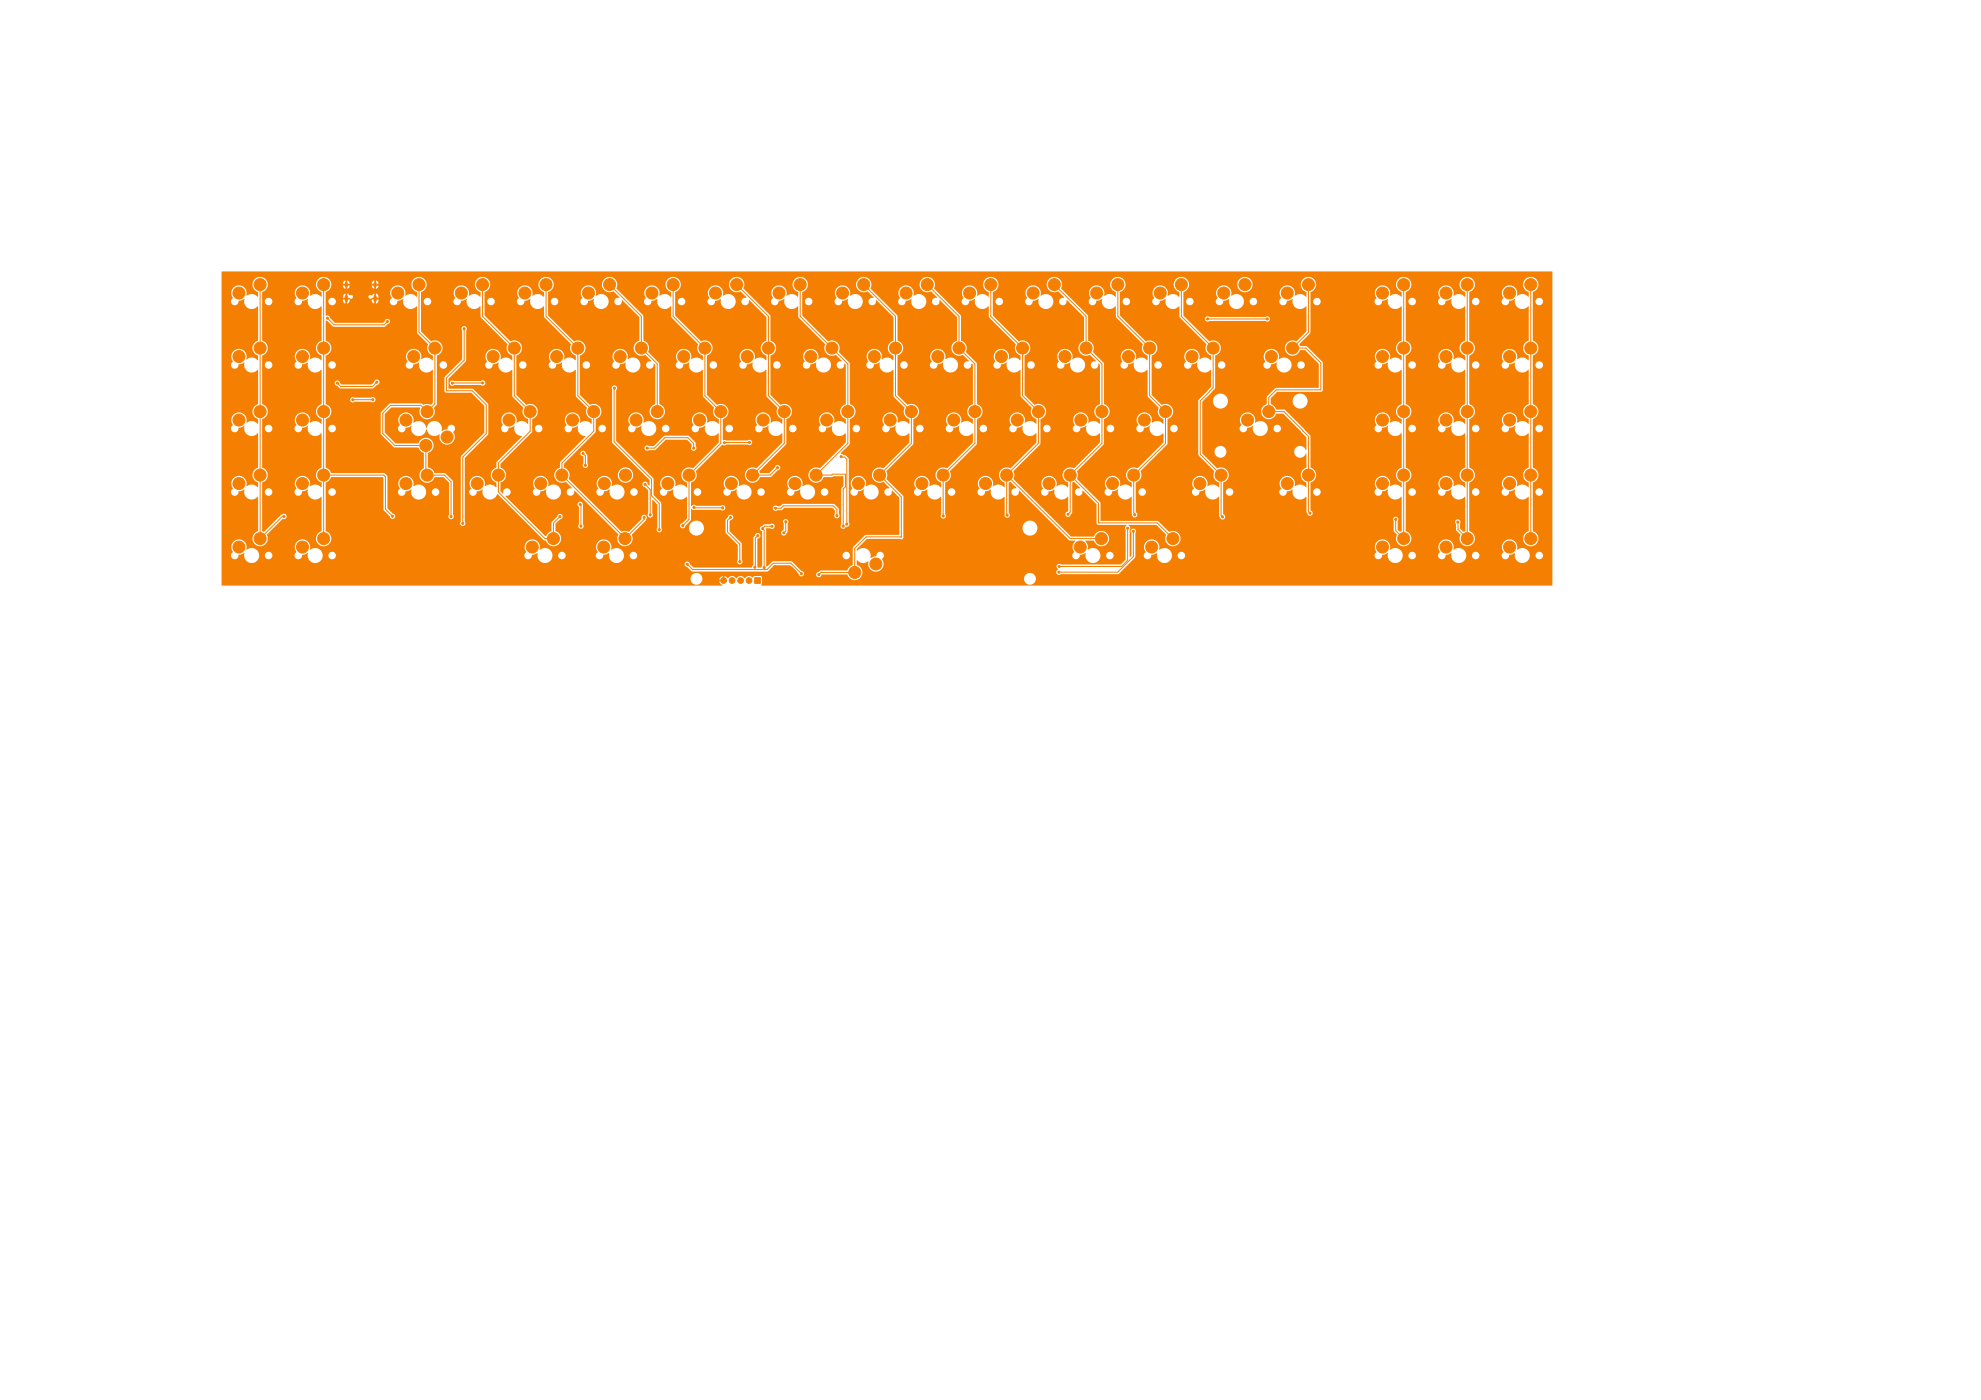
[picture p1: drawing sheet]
<svg xmlns="http://www.w3.org/2000/svg" width="594mm" height="420mm" viewBox="0 0 594 420" stroke-linecap="round" stroke-linejoin="round" font-family="sans-serif">
<g fill="#f57f00" stroke="#f57f00" stroke-width=".3">
<path d="M226.3 173.3h1.7v1.7h-1.7z"/>
<circle cx="433.6" cy="145.1" r="1.8"/>
<circle cx="439.9" cy="142.5" r="1.8"/>
<circle cx="90.7" cy="126" r="1.8"/>
<circle cx="97" cy="123.5" r="1.8"/>
<circle cx="171.7" cy="126" r="1.8"/>
<circle cx="178" cy="123.5" r="1.8"/>
<circle cx="366.9" cy="87.9" r="1.8"/>
<circle cx="373.3" cy="85.4" r="1.8"/>
<circle cx="219.3" cy="145.1" r="1.8"/>
<circle cx="225.7" cy="142.5" r="1.8"/>
<circle cx="147.9" cy="107" r="1.8"/>
<circle cx="154.2" cy="104.4" r="1.8"/>
<circle cx="414.5" cy="107" r="1.8"/>
<circle cx="420.9" cy="104.4" r="1.8"/>
<circle cx="357.4" cy="107" r="1.8"/>
<circle cx="363.8" cy="104.4" r="1.8"/>
<circle cx="205" cy="107" r="1.8"/>
<circle cx="211.4" cy="104.4" r="1.8"/>
<circle cx="195.5" cy="87.9" r="1.8"/>
<circle cx="201.8" cy="85.4" r="1.8"/>
<circle cx="90.7" cy="107" r="1.8"/>
<circle cx="97" cy="104.4" r="1.8"/>
<circle cx="333.6" cy="145.1" r="1.8"/>
<circle cx="340" cy="142.5" r="1.8"/>
<circle cx="119.3" cy="87.9" r="1.8"/>
<circle cx="125.6" cy="85.4" r="1.8"/>
<circle cx="71.6" cy="87.9" r="1.8"/>
<circle cx="78" cy="85.4" r="1.8"/>
<circle cx="374.1" cy="126" r="1.8"/>
<circle cx="380.4" cy="123.5" r="1.8"/>
<circle cx="433.6" cy="87.9" r="1.8"/>
<circle cx="439.9" cy="85.4" r="1.8"/>
<circle cx="71.6" cy="126" r="1.8"/>
<circle cx="78" cy="123.5" r="1.8"/>
<circle cx="159.6" cy="164.1" r="1.8"/>
<circle cx="166" cy="161.6" r="1.8"/>
<circle cx="190.7" cy="126" r="1.8"/>
<circle cx="197.1" cy="123.5" r="1.8"/>
<circle cx="452.6" cy="164.1" r="1.8"/>
<circle cx="459" cy="161.6" r="1.8"/>
<circle cx="90.7" cy="164.1" r="1.8"/>
<circle cx="97" cy="161.6" r="1.8"/>
<circle cx="271.7" cy="87.9" r="1.8"/>
<circle cx="278" cy="85.4" r="1.8"/>
<circle cx="124.1" cy="107" r="1.8"/>
<circle cx="130.4" cy="104.4" r="1.8"/>
<circle cx="71.6" cy="164.1" r="1.8"/>
<circle cx="78" cy="161.6" r="1.8"/>
<circle cx="71.6" cy="107" r="1.8"/>
<circle cx="78" cy="104.4" r="1.8"/>
<circle cx="290.7" cy="87.9" r="1.8"/>
<circle cx="297.1" cy="85.4" r="1.8"/>
<circle cx="228.8" cy="126" r="1.8"/>
<circle cx="235.2" cy="123.5" r="1.8"/>
<circle cx="324.1" cy="126" r="1.8"/>
<circle cx="330.4" cy="123.5" r="1.8"/>
<circle cx="214.5" cy="87.9" r="1.8"/>
<circle cx="220.9" cy="85.4" r="1.8"/>
<circle cx="309.8" cy="87.9" r="1.8"/>
<circle cx="316.1" cy="85.4" r="1.8"/>
<circle cx="224.1" cy="107" r="1.8"/>
<circle cx="230.4" cy="104.4" r="1.8"/>
<circle cx="90.7" cy="145.1" r="1.8"/>
<circle cx="97" cy="142.5" r="1.8"/>
<circle cx="247.9" cy="126" r="1.8"/>
<circle cx="254.2" cy="123.5" r="1.8"/>
<circle cx="433.6" cy="126" r="1.8"/>
<circle cx="439.9" cy="123.5" r="1.8"/>
<circle cx="343.1" cy="126" r="1.8"/>
<circle cx="349.5" cy="123.5" r="1.8"/>
<circle cx="328.8" cy="87.9" r="1.8"/>
<circle cx="335.2" cy="85.4" r="1.8"/>
<circle cx="359.8" cy="145.1" r="1.8"/>
<circle cx="366.1" cy="142.5" r="1.8"/>
<circle cx="381.2" cy="107" r="1.8"/>
<circle cx="387.6" cy="104.4" r="1.8"/>
<circle cx="200.3" cy="145.1" r="1.8"/>
<circle cx="206.6" cy="142.5" r="1.8"/>
<circle cx="286" cy="126" r="1.8"/>
<circle cx="292.3" cy="123.5" r="1.8"/>
<circle cx="238.4" cy="145.1" r="1.8"/>
<circle cx="244.7" cy="142.5" r="1.8"/>
<circle cx="319.3" cy="107" r="1.8"/>
<circle cx="325.7" cy="104.4" r="1.8"/>
<circle cx="452.6" cy="126" r="1.8"/>
<circle cx="459" cy="123.5" r="1.8"/>
<circle cx="276.5" cy="145.1" r="1.8"/>
<circle cx="282.8" cy="142.5" r="1.8"/>
<circle cx="121.7" cy="126" r="1.8"/>
<circle cx="128.1" cy="123.5" r="1.8"/>
<circle cx="134.1" cy="131.1" r="1.8"/>
<circle cx="127.7" cy="133.6" r="1.8"/>
<circle cx="138.3" cy="87.9" r="1.8"/>
<circle cx="144.7" cy="85.4" r="1.8"/>
<circle cx="452.6" cy="87.9" r="1.8"/>
<circle cx="459" cy="85.4" r="1.8"/>
<circle cx="314.6" cy="145.1" r="1.8"/>
<circle cx="320.9" cy="142.5" r="1.8"/>
<circle cx="90.7" cy="87.9" r="1.8"/>
<circle cx="97" cy="85.4" r="1.8"/>
<circle cx="386" cy="87.9" r="1.8"/>
<circle cx="392.3" cy="85.4" r="1.8"/>
<circle cx="252.6" cy="87.9" r="1.8"/>
<circle cx="259" cy="85.4" r="1.8"/>
<circle cx="71.6" cy="145.1" r="1.8"/>
<circle cx="78" cy="142.5" r="1.8"/>
<circle cx="262.6" cy="169.2" r="1.8"/>
<circle cx="256.3" cy="171.7" r="1.8"/>
<circle cx="143.1" cy="145.1" r="1.8"/>
<circle cx="149.5" cy="142.5" r="1.8"/>
<circle cx="452.6" cy="107" r="1.8"/>
<circle cx="459" cy="104.4" r="1.8"/>
<circle cx="152.6" cy="126" r="1.8"/>
<circle cx="159" cy="123.5" r="1.8"/>
<circle cx="157.4" cy="87.9" r="1.8"/>
<circle cx="163.7" cy="85.4" r="1.8"/>
<circle cx="209.8" cy="126" r="1.8"/>
<circle cx="216.1" cy="123.5" r="1.8"/>
<circle cx="262.2" cy="107" r="1.8"/>
<circle cx="268.5" cy="104.4" r="1.8"/>
<circle cx="166.9" cy="107" r="1.8"/>
<circle cx="173.3" cy="104.4" r="1.8"/>
<circle cx="338.4" cy="107" r="1.8"/>
<circle cx="344.7" cy="104.4" r="1.8"/>
<circle cx="181" cy="164.1" r="1.8"/>
<circle cx="187.4" cy="161.6" r="1.8"/>
<circle cx="414.5" cy="145.1" r="1.8"/>
<circle cx="420.9" cy="142.5" r="1.8"/>
<circle cx="281.2" cy="107" r="1.8"/>
<circle cx="287.6" cy="104.4" r="1.8"/>
<circle cx="433.6" cy="164.1" r="1.8"/>
<circle cx="439.9" cy="161.6" r="1.8"/>
<circle cx="162.2" cy="145.1" r="1.8"/>
<circle cx="168.5" cy="142.5" r="1.8"/>
<circle cx="347.9" cy="87.9" r="1.8"/>
<circle cx="354.2" cy="85.4" r="1.8"/>
<circle cx="433.6" cy="107" r="1.8"/>
<circle cx="439.9" cy="104.4" r="1.8"/>
<circle cx="257.4" cy="145.1" r="1.8"/>
<circle cx="263.8" cy="142.5" r="1.8"/>
<circle cx="243.1" cy="107" r="1.8"/>
<circle cx="249.5" cy="104.4" r="1.8"/>
<circle cx="386" cy="145.1" r="1.8"/>
<circle cx="392.3" cy="142.5" r="1.8"/>
<circle cx="414.5" cy="87.9" r="1.8"/>
<circle cx="420.9" cy="85.4" r="1.8"/>
<circle cx="414.5" cy="126" r="1.8"/>
<circle cx="420.9" cy="123.5" r="1.8"/>
<circle cx="176.4" cy="87.9" r="1.8"/>
<circle cx="182.8" cy="85.4" r="1.8"/>
<circle cx="266.9" cy="126" r="1.8"/>
<circle cx="273.3" cy="123.5" r="1.8"/>
<circle cx="300.3" cy="107" r="1.8"/>
<circle cx="306.6" cy="104.4" r="1.8"/>
<circle cx="295.5" cy="145.1" r="1.8"/>
<circle cx="301.9" cy="142.5" r="1.8"/>
<circle cx="233.6" cy="87.9" r="1.8"/>
<circle cx="239.9" cy="85.4" r="1.8"/>
<circle cx="452.6" cy="145.1" r="1.8"/>
<circle cx="459" cy="142.5" r="1.8"/>
<circle cx="186" cy="107" r="1.8"/>
<circle cx="192.3" cy="104.4" r="1.8"/>
<circle cx="414.5" cy="164.1" r="1.8"/>
<circle cx="420.9" cy="161.6" r="1.8"/>
<circle cx="345.3" cy="164.1" r="1.8"/>
<circle cx="351.7" cy="161.6" r="1.8"/>
<circle cx="121.7" cy="145.1" r="1.8"/>
<circle cx="128.1" cy="142.5" r="1.8"/>
<circle cx="323.9" cy="164.1" r="1.8"/>
<circle cx="330.3" cy="161.6" r="1.8"/>
<circle cx="305" cy="126" r="1.8"/>
<circle cx="311.4" cy="123.5" r="1.8"/>
<circle cx="181.2" cy="145.1" r="1.8"/>
<circle cx="187.6" cy="142.5" r="1.8"/>
<circle cx="224.6" cy="174.2" r=".85"/>
<circle cx="222.1" cy="174.2" r=".85"/>
<circle cx="219.5" cy="174.2" r=".85"/>
<circle cx="217" cy="174.2" r=".85"/>
<circle cx="232.4" cy="170" r=".3"/>
<circle cx="232.6" cy="162.5" r=".3"/>
<circle cx="239.4" cy="160.2" r=".3"/>
<circle cx="239.1" cy="164.7" r=".3"/>
<circle cx="111.2" cy="94.9" r=".3"/>
<circle cx="237.3" cy="170.4" r=".3"/>
<circle cx="230.8" cy="154.7" r=".3"/>
<circle cx="237.2" cy="175" r=".3"/>
<circle cx="233.7" cy="156.4" r=".3"/>
<circle cx="199.4" cy="133.1" r=".3"/>
<circle cx="203.8" cy="136" r=".3"/>
<circle cx="232.5" cy="164.9" r=".3"/>
<circle cx="230.5" cy="164.8" r=".3"/>
<circle cx="264.5" cy="153" r=".3"/>
<circle cx="220.5" cy="159.5" r=".3"/>
<circle cx="105.2" cy="94.9" r=".3"/>
<circle cx="213.9" cy="160.5" r=".3"/>
<circle cx="201.5" cy="136" r=".3"/>
<circle cx="112.5" cy="91.9" r=".3"/>
<circle cx="230.3" cy="162.5" r=".3"/>
<circle cx="231.5" cy="163.6" r=".3"/>
<circle cx="223.8" cy="160.1" r=".3"/>
<circle cx="224.1" cy="166" r=".3"/>
<circle cx="216.2" cy="168.2" r=".3"/>
<circle cx="106.2" cy="109.9" r=".3"/>
<circle cx="244.8" cy="154.9" r=".3"/>
<circle cx="231.9" cy="174.7" r=".3"/>
<circle cx="233.2" cy="140.3" r=".3"/>
<circle cx="253.9" cy="157.3" r=".3"/>
<circle cx="252.2" cy="137" r=".3"/>
<circle cx="366.6" cy="155.1" r=".3"/>
<circle cx="135.3" cy="155" r=".3"/>
<circle cx="193.2" cy="155.2" r=".3"/>
<circle cx="245.5" cy="172.4" r=".3"/>
<circle cx="85.2" cy="154.9" r=".3"/>
<circle cx="418.5" cy="155.8" r=".3"/>
<circle cx="282.8" cy="154.8" r=".3"/>
<circle cx="302" cy="154.5" r=".3"/>
<circle cx="320.2" cy="154.3" r=".3"/>
<circle cx="340.2" cy="154.4" r=".3"/>
<circle cx="392.8" cy="154" r=".3"/>
<circle cx="437.1" cy="156.6" r=".3"/>
<circle cx="317.6" cy="169.9" r=".3"/>
<circle cx="338.1" cy="158.4" r=".3"/>
<circle cx="117.7" cy="154.9" r=".3"/>
<circle cx="167.9" cy="155" r=".3"/>
<circle cx="193.4" cy="145.3" r=".3"/>
<circle cx="195" cy="154.5" r=".3"/>
<circle cx="204.7" cy="157.7" r=".3"/>
<circle cx="252.8" cy="157.9" r=".3"/>
<circle cx="240.3" cy="172.1" r=".3"/>
<circle cx="206.1" cy="169.3" r=".3"/>
<circle cx="380" cy="95.7" r=".3"/>
<circle cx="116.2" cy="96.4" r=".3"/>
<circle cx="139.2" cy="98.6" r=".3"/>
<circle cx="138.8" cy="157" r=".3"/>
<circle cx="98.2" cy="95.4" r=".3"/>
<circle cx="362.1" cy="95.7" r=".3"/>
<circle cx="135.6" cy="114.9" r=".3"/>
<circle cx="197.7" cy="158.9" r=".3"/>
<circle cx="184.2" cy="116.4" r=".3"/>
<circle cx="101.2" cy="114.9" r=".3"/>
<circle cx="144.7" cy="114.9" r=".3"/>
<circle cx="113" cy="114.7" r=".3"/>
<circle cx="111.8" cy="119.9" r=".3"/>
<circle cx="175.5" cy="139.6" r=".3"/>
<circle cx="174.8" cy="136" r=".3"/>
<circle cx="174" cy="151.3" r=".3"/>
<circle cx="217.2" cy="132.8" r=".3"/>
<circle cx="194" cy="134.4" r=".3"/>
<circle cx="208" cy="134.4" r=".3"/>
<circle cx="105.8" cy="119.9" r=".3"/>
<circle cx="174.2" cy="157.8" r=".3"/>
<circle cx="224.7" cy="132.7" r=".3"/>
<circle cx="250.9" cy="154.7" r=".3"/>
<circle cx="232.5" cy="152.5" r=".3"/>
<circle cx="208.1" cy="152.2" r=".3"/>
<circle cx="216.7" cy="152.3" r=".3"/>
<circle cx="221.8" cy="168.5" r=".3"/>
<circle cx="219.1" cy="155.2" r=".3"/>
<circle cx="339.8" cy="159.4" r=".3"/>
<circle cx="317.5" cy="171.6" r=".3"/>
<circle cx="235" cy="159.9" r=".3"/>
<circle cx="226.3" cy="170.2" r=".3"/>
<circle cx="227.2" cy="160.7" r=".3"/>
<circle cx="235.6" cy="156.5" r=".3"/>
<circle cx="229.1" cy="170.3" r=".3"/>
<circle cx="231.5" cy="157.9" r=".3"/>
<circle cx="228.6" cy="158.6" r=".3"/>
</g>
<path d="M103.8 85.1v.6M103.8 89v1.1M112.5 85.1v.6M112.5 89v1.1" fill="none" stroke="#f57f00" stroke-width="1"/>
<g fill="none" stroke="#f57f00" stroke-width=".3">
<path d="M78 85.4v76.2l6.6-6.7h.6M97 85.4v76.2M98.2 95.4l2 2h15l1-1M103.8 89.6v5l.4 .3h7.5l.8-.8v-4.5M125.6 85.4v14.3l4.8 4.7v16.8l-2.3 2.3-1.9-1.9h-9.1l-2.3 2.4v6l3.6 3.6h9.3v8.6M139.2 98.6v9.5l-5.3 5.3v3.8h7.7l4.2 4.3v8.6l-7 7v19.9M144.7 85.4v9.5l9.5 9.5v14.3l4.8 4.8v5.9l-9.5 9.5v8.7l13.9 14h2.6v-4.7l1.9-1.9M163.7 85.4v9.5l9.6 9.5v14.3l4.7 4.8v5.9l-9.5 9.5v3.6l18.9 18.9M182.8 85.4l9.5 9.5v9.5l4.8 4.8v14.3M201.8 85.4v9.5l9.6 9.5v14.3l4.7 4.8v9.5l-9.5 9.5v13.3l-1.9 1.9M220.9 85.4l9.5 9.5v23.8l4.8 4.8v9.5l-9.5 9.5h5.2l2.3-2.2M239.9 85.4v9.5l14.3 14.3v23.8l-9.5 9.5 8.8-.2v3.7l-.7 .7v11.2"/>
<path d="M259 85.4l9.5 9.5v23.8l4.8 4.8v9.5l-9.5 9.5 6.5 6.5v12.2l-10.6-.1-3.4 3.4v7.2h-10.1l-.7 .7M278 85.4l9.6 9.5v9.5l4.7 4.8v23.8l-9.5 9.5v12.3M297.1 85.4v9.5l9.5 9.5v14.3l4.8 4.8v9.5l-9.5 9.5M316.1 85.4l9.6 9.5v9.5l4.7 4.8v23.8l-9.5 9.5M335.2 85.4v9.5l9.5 9.5v14.3l4.8 4.8v9.5l-9.5 9.5v11.4l.2 .5M354.2 85.4v9.5l9.6 9.5v11.9l-3.9 4v16l6.2 6.2v12.1l.5 .5M362.1 95.7h17.9M392.3 85.4v14.3l-4.7 4.7h4l4.4 4.5v8.1h-13.3l-2.3 2.2v4.3h4.6l7.3 7.5v22.5l.5 .5M420.9 85.4v76.2l-2.4-2.4v-3.4M439.9 85.4v76.2l-2.7-2.8-.1-2.2M459 85.4v76.2M111.8 119.9h-6"/>
<path d="M113 114.7l-1.3 1.2h-9.5l-1-1M144.7 114.9h-9.1M184.2 116.4l-.1 16.1 11.3 11.3v4.9l2.3 2.4v7.8M174.8 136l.7 .7v2.9M194 134.4h2.3l3.1-3.1h6.9l1.7 1.7v1.4M201.5 136h2.3M224.7 132.7l-7.5 .1M252.2 137l1 .1 .7 .7v19.5M97 142.5h18.1l.5 .5v9.7l2.1 2.2M128.1 142.5h5.1l2.1 2.1v10.4M174 151.3l.2 .3v6.2M193.2 155.2v.6l-5.8 5.8"/>
<path d="M193.4 145.3l1.6 1.6v7.6M208.1 152.2l8.6 .1M219.1 155.2l-.9 .9v3.5l3.6 3.7v5.2M231.5 157.9h-2.2l-.7 .7 .5 .5v11.2M232.5 152.5h1.7l.7-.7h15l1 1v1.9M235.6 156.5v2.8l-.6 .6M301.9 142.5l19 19.1h9.4M301.9 142.5v11.9l.1 .1M320.9 142.5l8.5 8.5v5.9h17.6l4.7 4.7M320.9 142.5v11.1l-.7 .7M338.1 158.4v9.7l-1.8 1.8h-18.7M339.8 159.4v7.6l-4.6 4.6h-17.7"/>
<path d="M206.1 169.3l1.6 1.6h22.3l1.9-1.9h5.3l3.1 3.1M227.2 160.7l-.7 .7v8.6l-.2 .2M232.4 170l-.5 .5v4.2l.3 .3h5.9l.6-.6v-3l-.9-1h-.5"/>
</g>
<path d="M66.5 81.5h399l-.1 94.2h-237.1l-.1-.2 .3-.4-.2-2.2-2.1-.1-.5 .5a1.58 1.58 0 0 0-2.4 .2 1.51 1.51 0 0 0-2.6 0 1.51 1.51 0 0 0-2.5 0l-1-.7v.9h-.5v-.9l-.7 .5-.3 .6h.8v.5l-.8 .1 .3 .5 .6 .5-.1 .2-150.1-.1v-2.1h140.7a1.78 1.78 0 0 0 2.4 1.8 1.78 1.78 0 0 0 .4-3 1.78 1.78 0 0 0-2.8 1v.2h-140.7v-4.3h138.9l.3 .7 2 1.6h22.5l2.1-1.9h4.7l2.6 2.5a.82 .82 0 0 0 .7 .8 .82 .82 0 0 0 .9-.6h3.6v.2a.9 .9 0 0 0 .9 .6 .9 .9 0 0 0 .9-.8l7.5 .1a2.34 2.34 0 0 0 3.7 1.1h49.4v.3a1.78 1.78 0 0 0 2.7 1.4 1.78 1.78 0 0 0 0-3.1 1.78 1.78 0 0 0-2.7 1.4h-49.3a2.4 2.4 0 0 0-.9-4.1v-1.3a2.84 2.84 0 0 0 3.5 .3 2.36 2.36 0 0 0 2.8 3 2.36 2.36 0 0 0 1.3-3.8 1.16 1.16 0 0 0-.3-2 1.16 1.16 0 0 0-1.5 1.3l-1.7 .5a2.36 2.36 0 0 0-1.2-2.8 2.36 2.36 0 0 0-2.9 .6v-.5l3.1-3h9.9a.62 .62 0 0 0 .6 0 .62 .62 0 0 0 .4-.6v-2.8h35.7a2.25 2.25 0 0 0 3.1 2.2 2.25 2.25 0 0 0 .5-3.8 2.25 2.25 0 0 0-3.6 1.3v.3h-35.7v-9.3l-1.3-1.5h4.5v.2a1.2 1.2 0 0 0 1.3 1 1.2 1.2 0 0 0 1-1.3l1.6-.6a2.83 2.83 0 0 0 1.5 2.9 2.84 2.84 0 0 0 2.7-.6v5.2a.81 .81 0 0 0 .2 1.1 .81 .81 0 0 0 1.1-.1 .81 .81 0 0 0-.1-1.1v-6.7h.8a1.13 1.13 0 0 0 1.6 1.1 1.13 1.13 0 0 0 .3-1.9 1.13 1.13 0 0 0-1.9 .6v.2h-.8v-2.7a2.48 2.48 0 0 0 1.5-3.5l7.9-7.9 .1-4.9h.8a1.13 1.13 0 0 0 1.6 1.1 1.13 1.13 0 0 0 .3-1.9 1.13 1.13 0 0 0-1.8 .6l-.1 .2h-.8v-2.8a2.38 2.38 0 0 0 1.7-2.3 2.38 2.38 0 0 0-1.7-2.2v-12.1l-3.3-3.5a2.54 2.54 0 0 0-1.4-3.5l-.1-7.4-4.2-4.3h4.4a1.19 1.19 0 0 0 1.3 1.2 1.19 1.19 0 0 0 1.1-1.4l1.6-.5a2.74 2.74 0 0 0 1.8 3 3.3 3.3 0 0 0 2.4-.8l.1 3.4 8 8a2.46 2.46 0 0 0 1.4 3.4v1.3a2.85 2.85 0 0 0-3.5-.3 2.36 2.36 0 0 0-2.7-3 2.36 2.36 0 0 0-1.4 3.8 1.17 1.17 0 0 0 .3 2.1 1.17 1.17 0 0 0 1.5-1.3l1.6-.6a2.77 2.77 0 0 0 1.8 3 3.3 3.3 0 0 0 2.4-.7l.1 7.9 3.2 3.4a2.54 2.54 0 0 0 1.5 3.5v1.3a2.85 2.85 0 0 0-3.6-.3 2.36 2.36 0 0 0-2.7-3 2.36 2.36 0 0 0-1.3 3.8 1.17 1.17 0 0 0 .2 2 1.17 1.17 0 0 0 1.6-1.3l1.5-.5a2.8 2.8 0 0 0 1.6 2.9 2.84 2.84 0 0 0 2.6-.7l.1 2.8-7.7 7.7a2.38 2.38 0 0 0-3.4 1.1 2.38 2.38 0 0 0 1.6 3.2l-.1 1.3a2.85 2.85 0 0 0-3.5-.3 2.36 2.36 0 0 0-2.7-3 2.36 2.36 0 0 0-1.4 3.8 1.17 1.17 0 0 0 .3 2.1 1.17 1.17 0 0 0 1.6-1.3l1.5-.6a2.83 2.83 0 0 0 1.6 2.9 2.84 2.84 0 0 0 2.6-.6v5.2a.82 .82 0 0 0 .6 1 .82 .82 0 0 0 1-.4 .82 .82 0 0 0-.3-1.1v-9l.5-.2 1.8 1.7-.1 .2a1.13 1.13 0 0 0-1.4 1 1.13 1.13 0 0 0 1.2 1.2 1.13 1.13 0 0 0 1-1.4l.2-.1 14.8 14.9 1.9 .1a2.76 2.76 0 0 0-.3 3.5 1.17 1.17 0 0 0 .2 2 1.17 1.17 0 0 0 1.6-1.3l1.5-.5a2.78 2.78 0 0 0 1.6 2.9 2.25 2.25 0 0 0 3-2.2h1.7v.1a1.13 1.13 0 0 0 1.7 .9 1.13 1.13 0 0 0 0-1.9 1.13 1.13 0 0 0-1.7 .9l-1.7-.1a2.4 2.4 0 0 0-3.9-1.6l.1-.6a2.44 2.44 0 0 0-.8-2l2.6-.1a2.33 2.33 0 0 0 3.7 1.1 2.33 2.33 0 0 0-.3-3.8 2.33 2.33 0 0 0-3.5 1.5h-6.8l-13.4-13.5h4.5v.2a1.2 1.2 0 0 0 1.3 1 1.2 1.2 0 0 0 1-1.3l1.6-.6a2.83 2.83 0 0 0 1.5 2.9 2.84 2.84 0 0 0 2.7-.6v4.3a.84 .84 0 0 0-.9 .8 .84 .84 0 0 0 .8 .8 .84 .84 0 0 0 .9-.7l.4-.6v-8.9l.6-.2 1.7 1.7-.1 .2a1.14 1.14 0 0 0-1.2 .5 1.14 1.14 0 0 0 .1 1.3 1.22 1.22 0 0 0 1.5 .2 1.22 1.22 0 0 0 .5-1.3l4.2 4.1v5.6l.2 .4 8.7 .2v.2a.85 .85 0 0 0-.2 1.3v8.8l-1.5 1.5h-17.9a.86 .86 0 0 0-1.2 .3 .86 .86 0 0 0 .4 1.2 .83 .83 0 0 0-.5 1.2 .83 .83 0 0 0 1.3 .2h17.1l5.1-4.9 .1-.7h2.5a1.19 1.19 0 0 0 1.3 1.2 1.19 1.19 0 0 0 1.1-1.4l1.6-.5a2.78 2.78 0 0 0 1.5 2.9 2.25 2.25 0 0 0 3-2.2h1.7v.1a1.13 1.13 0 0 0 1.2 1.1 1.13 1.13 0 0 0 1.1-1.2h56.8v.1a1.2 1.2 0 0 0 1.3 1.1 1.2 1.2 0 0 0 1-1.4l1.6-.5a2.78 2.78 0 0 0 1.5 2.9 2.25 2.25 0 0 0 3-2.2h1.7v.1a1.13 1.13 0 0 0 1.2 1.1 1.13 1.13 0 0 0 1.1-1.2h6.6v.1a1.2 1.2 0 0 0 1.4 1.1 1.2 1.2 0 0 0 1-1.4l1.5-.5a2.78 2.78 0 0 0 1.6 2.9 2.25 2.25 0 0 0 3-2.2h1.7v.1a1.13 1.13 0 0 0 1.2 1.1 1.13 1.13 0 0 0 1-1.2h6.7v.1a1.2 1.2 0 0 0 1.3 1.1 1.2 1.2 0 0 0 1-1.4l1.6-.5a2.78 2.78 0 0 0 1.5 2.9 2.25 2.25 0 0 0 3-2.2h1.7v.1a1.13 1.13 0 0 0 1.7 .9 1.13 1.13 0 0 0 0-1.9 1.13 1.13 0 0 0-1.7 .9l-1.7-.1a2.4 2.4 0 0 0-3.8-1.6 2.36 2.36 0 0 0-2.8-3 2.36 2.36 0 0 0-1.3 3.8l-.5 .9h-6.7v-.2a1.13 1.13 0 0 0-1.2-.9 1.13 1.13 0 0 0-1 1.1l-1.7-.1a2.4 2.4 0 0 0-3.9-1.6 2.36 2.36 0 0 0-2.7-3 2.36 2.36 0 0 0-1.4 3.8l-.5 .9h-6.6l-.1-.2a1.13 1.13 0 0 0-1.1-.9 1.13 1.13 0 0 0-1.1 1.1l-1.7-.1a2.4 2.4 0 0 0-3.8-1.6 2.36 2.36 0 0 0-2.8-3 2.36 2.36 0 0 0-1.3 3.8l-.5 .9h-56.8l-.1-.2a1.13 1.13 0 0 0-1.2-.9 1.13 1.13 0 0 0-1 1.1l-1.7-.1a2.4 2.4 0 0 0-3.8-1.6 2.36 2.36 0 0 0-2.8-3 2.36 2.36 0 0 0-1.3 3.8l-.6 .9h-2.5v-6.6a.82 .82 0 0 0 0-1.2 .82 .82 0 0 0-1.1 0 .82 .82 0 0 0-.1 1.2v6.7l-.3 .4-.2-8.1a1.02 1.02 0 0 0-.3-1.5h8.3l2.9 2.9a2.33 2.33 0 0 0 1.3 3.5 2.33 2.33 0 0 0 3-2.2 2.33 2.33 0 0 0-2.9-2.3l-.5 .1-3.4-3.2-17.1-.1v-5.4l-7-7.1a3.2 3.2 0 0 0 0-2.4l7.9-7.9 .1-4.9h.8a1.13 1.13 0 0 0 1.6 1.1 1.13 1.13 0 0 0 .3-1.9 1.13 1.13 0 0 0-1.8 .6l-.1 .2h-.8v-2.8a2.38 2.38 0 0 0 1.7-2.3 2.38 2.38 0 0 0-1.7-2.2v-12.1l-3.3-3.5a2.54 2.54 0 0 0-1.4-3.5l-.1-7.4-4.2-4.3h4.4a1.19 1.19 0 0 0 1.3 1.2 1.19 1.19 0 0 0 1.1-1.4l1.6-.5a2.74 2.74 0 0 0 1.8 3 3.3 3.3 0 0 0 2.4-.8l.1 3.4 8 8a2.46 2.46 0 0 0 1.4 3.4v1.3a2.85 2.85 0 0 0-3.5-.3 2.36 2.36 0 0 0-2.7-3 2.36 2.36 0 0 0-1.4 3.8 1.17 1.17 0 0 0 .3 2.1 1.17 1.17 0 0 0 1.5-1.3l1.6-.6a2.77 2.77 0 0 0 1.8 3 3.3 3.3 0 0 0 2.4-.7l.1 7.9 3.2 3.4a2.54 2.54 0 0 0 1.5 3.5v1.3a2.85 2.85 0 0 0-3.6-.3 2.36 2.36 0 0 0-2.7-3 2.36 2.36 0 0 0-1.3 3.8 1.17 1.17 0 0 0 .2 2 1.17 1.17 0 0 0 1.6-1.3l1.5-.5a2.8 2.8 0 0 0 1.6 2.9 2.84 2.84 0 0 0 2.6-.7l.1 2.8-7.7 7.7a2.38 2.38 0 0 0-3.4 1.1 2.38 2.38 0 0 0 1.6 3.2l-.1 1.3a2.85 2.85 0 0 0-3.5-.3 2.36 2.36 0 0 0-2.7-3 2.36 2.36 0 0 0-1.4 3.8 1.17 1.17 0 0 0 .3 2.1 1.17 1.17 0 0 0 1.6-1.3l1.5-.6a2.83 2.83 0 0 0 1.6 2.9 2.84 2.84 0 0 0 2.6-.6l.1 5a.87 .87 0 0 0 .5 1.1 .87 .87 0 0 0 1.1-.5 .87 .87 0 0 0-.4-1.1v-6.1h.8a1.13 1.13 0 0 0 1.5 1.1 1.13 1.13 0 0 0 .3-1.9 1.13 1.13 0 0 0-1.8 .6v.2h-.8v-2.7a2.48 2.48 0 0 0 1.4-3.5l8-7.9 .1-4.9h.8a1.13 1.13 0 0 0 1.5 1.1 1.13 1.13 0 0 0 .4-1.9 1.13 1.13 0 0 0-1.9 .6v.2h-.8v-2.8a2.36 2.36 0 0 0 1.5-3.2 2.36 2.36 0 0 0-3.3-1.1l-3-3v-9h.8v.2a1.13 1.13 0 0 0 1.7 .9 1.13 1.13 0 0 0 0-2 1.13 1.13 0 0 0-1.7 .9h-.8v-2.7a2.38 2.38 0 0 0 1.5-3.2 2.38 2.38 0 0 0-3.3-1.1l-7.7-7.7v-4.3h.8v.1a1.13 1.13 0 0 0 1.2 1.1 1.13 1.13 0 0 0 1.1-1.2h6.6v.1a1.2 1.2 0 0 0 1.3 1.1 1.2 1.2 0 0 0 1.1-1.4l1.5-.5a2.74 2.74 0 0 0 1.9 3 3.3 3.3 0 0 0 2.3-.8l.2 3.4 7.9 8a2.46 2.46 0 0 0 1.5 3.4l-.1 1.3a2.85 2.85 0 0 0-3.5-.3 2.36 2.36 0 0 0-2.7-3 2.36 2.36 0 0 0-1.3 3.8 1.17 1.17 0 0 0 .2 2.1 1.17 1.17 0 0 0 1.6-1.3l1.5-.6a2.77 2.77 0 0 0 1.9 3 3.3 3.3 0 0 0 2.3-.7v5.1l-3.8 4.1v16.1l4.8 5a2.54 2.54 0 0 0 1.4 3.5v1.3a2.85 2.85 0 0 0-3.5-.3 2.36 2.36 0 0 0-2.7-3 2.36 2.36 0 0 0-1.4 3.8 1.17 1.17 0 0 0 .3 2.1 1.17 1.17 0 0 0 1.6-1.3l1.5-.6a2.83 2.83 0 0 0 1.6 2.9 2.84 2.84 0 0 0 2.6-.6l.2 5.9a.86 .86 0 0 0 .7 .9 .86 .86 0 0 0 1-.7 .86 .86 0 0 0-.7-1v-6.7h.9a1.13 1.13 0 0 0 1.5 1.1 1.13 1.13 0 0 0 .3-1.9 1.13 1.13 0 0 0-1.8 .6v.2h-.9l.1-2.7a2.36 2.36 0 0 0 1.5-3.2 2.36 2.36 0 0 0-3.4-1.1l-4.4-4.5v-.6h3.7v.3a1.78 1.78 0 0 0 2.7 1.4 1.78 1.78 0 0 0 0-3.1 1.78 1.78 0 0 0-2.7 1.4h-3.7v-6.9h11.2v.1a1.2 1.2 0 0 0 1.3 1.1 1.2 1.2 0 0 0 1.1-1.4l1.5-.5a2.8 2.8 0 0 0 1.6 2.9 2.25 2.25 0 0 0 2.9-2.2h1.7v.1a1.13 1.13 0 0 0 1.8 .9 1.13 1.13 0 0 0 0-1.9 1.13 1.13 0 0 0-1.8 .9l-1.7-.1a2.4 2.4 0 0 0-3.8-1.6 2.36 2.36 0 0 0-2.7-3 2.36 2.36 0 0 0-1.4 3.8l-.5 .9h-11.2v-5.2h17.6v.3a2.36 2.36 0 0 0 2.2 2.2 2.36 2.36 0 0 0 2.4-1.7h2.1l6.9 7.1v3.8a1.8 1.8 0 0 0-2.3-1.3 1.8 1.8 0 0 0-1.2 2.4 1.8 1.8 0 0 0 2.4 1l1.1-1v4.1a2.43 2.43 0 0 0-1.7 2.3 2.43 2.43 0 0 0 1.7 2.3v1.3a2.85 2.85 0 0 0-3.5-.3 2.36 2.36 0 0 0-2.7-3 2.36 2.36 0 0 0-1.4 3.8 1.17 1.17 0 0 0 .3 2.1 1.17 1.17 0 0 0 1.6-1.3l1.5-.6a2.83 2.83 0 0 0 1.6 2.9 2.84 2.84 0 0 0 2.6-.6v4.5l.3 .4a.84 .84 0 0 0 .9 .7 .84 .84 0 0 0 .8-.8 .84 .84 0 0 0-.8-.8v-5.6h.9a1.13 1.13 0 0 0 1.5 1.1 1.13 1.13 0 0 0 .3-1.9 1.13 1.13 0 0 0-1.8 .6v.2h-.9l.1-2.7a2.38 2.38 0 0 0 1.6-2.3 2.38 2.38 0 0 0-1.7-2.3l-.1-9.6-7.4-7.6-2.7-.1-.5-.9-1.2-.8v-1h6.6v.3a2.25 2.25 0 0 0 3.4 1.8 2.25 2.25 0 0 0 0-3.9 2.25 2.25 0 0 0-3.4 1.8h-6.6v-.7l2-1.9h13.1l.5-.6v-8.3l-4.7-4.8-2-.1-.3-.5 3.3-3.4v-9.5h.9a1.13 1.13 0 0 0 1.1 1.2 1.13 1.13 0 0 0 1.1-1.2h16.2v.1a1.2 1.2 0 0 0 1.3 1.1 1.2 1.2 0 0 0 1-1.4l1.6-.5a2.74 2.74 0 0 0 1.8 3 3.3 3.3 0 0 0 2.4-.8v10.3a2.38 2.38 0 0 0-1.7 2.3 2.38 2.38 0 0 0 1.7 2.2v1.3a2.85 2.85 0 0 0-3.5-.3 2.36 2.36 0 0 0-2.8-3 2.36 2.36 0 0 0-1.3 3.8 1.17 1.17 0 0 0 .2 2.1 1.17 1.17 0 0 0 1.6-1.3l1.6-.6a2.77 2.77 0 0 0 1.8 3 3.3 3.3 0 0 0 2.4-.7v10.2a2.38 2.38 0 0 0-1.7 2.3 2.38 2.38 0 0 0 1.7 2.3v1.3a2.85 2.85 0 0 0-3.5-.3 2.36 2.36 0 0 0-2.8-3 2.36 2.36 0 0 0-1.3 3.8 1.17 1.17 0 0 0 .2 2 1.17 1.17 0 0 0 1.6-1.3l1.6-.5a2.8 2.8 0 0 0 1.5 2.9 2.84 2.84 0 0 0 2.7-.7v10.3a2.38 2.38 0 0 0-1.7 2.3 2.38 2.38 0 0 0 1.7 2.2v1.3a2.85 2.85 0 0 0-3.5-.3 2.36 2.36 0 0 0-2.8-3 2.36 2.36 0 0 0-1.3 3.8 1.17 1.17 0 0 0 .2 2.1 1.17 1.17 0 0 0 1.6-1.3l1.6-.6a2.83 2.83 0 0 0 1.5 2.9 2.84 2.84 0 0 0 2.7-.6v10.2l-.5 .2-.7-.6v-2.5a.82 .82 0 0 0 0-1.2 .82 .82 0 0 0-1.2 0 .82 .82 0 0 0 0 1.2v2.9l.9 1.1a2.35 2.35 0 0 0 1.1 3.3 2.35 2.35 0 0 0 3.2-1.4 2.35 2.35 0 0 0-1.6-3v-11.8h.8a1.13 1.13 0 0 0 1.6 1.1 1.13 1.13 0 0 0 .3-1.9 1.13 1.13 0 0 0-1.9 .6v.2h-.8v-2.7a2.38 2.38 0 0 0 1.7-2.3 2.38 2.38 0 0 0-1.7-2.3v-11.7h.8a1.13 1.13 0 0 0 1.6 1.1 1.13 1.13 0 0 0 .3-1.9 1.13 1.13 0 0 0-1.9 .6v.2h-.8v-2.8a2.38 2.38 0 0 0 1.7-2.3 2.38 2.38 0 0 0-1.7-2.2v-11.8h.8a1.13 1.13 0 0 0 1.6 1.1 1.13 1.13 0 0 0 .3-1.9 1.13 1.13 0 0 0-1.9 .6v.2h-.8v-2.7a2.38 2.38 0 0 0 1.7-2.3 2.38 2.38 0 0 0-1.7-2.3v-11.7h.8a1.13 1.13 0 0 0 1.1 1.2 1.13 1.13 0 0 0 1.2-1.2h6.6v.1a1.2 1.2 0 0 0 1.4 1.1 1.2 1.2 0 0 0 1-1.4l1.5-.5a2.74 2.74 0 0 0 1.9 3 3.3 3.3 0 0 0 2.3-.8v10.3a2.38 2.38 0 0 0-1.7 2.3 2.38 2.38 0 0 0 1.7 2.2v1.3a2.85 2.85 0 0 0-3.5-.3 2.36 2.36 0 0 0-2.7-3 2.36 2.36 0 0 0-1.4 3.8 1.17 1.17 0 0 0 .3 2.1 1.17 1.17 0 0 0 1.6-1.3l1.5-.6a2.77 2.77 0 0 0 1.9 3 3.3 3.3 0 0 0 2.3-.7v10.2a2.38 2.38 0 0 0-1.7 2.3 2.38 2.38 0 0 0 1.7 2.3v1.3a2.85 2.85 0 0 0-3.5-.3 2.36 2.36 0 0 0-2.7-3 2.36 2.36 0 0 0-1.4 3.8 1.17 1.17 0 0 0 .3 2 1.17 1.17 0 0 0 1.6-1.3l1.5-.5a2.8 2.8 0 0 0 1.6 2.9 2.84 2.84 0 0 0 2.6-.7v10.3a2.38 2.38 0 0 0-1.7 2.3 2.38 2.38 0 0 0 1.7 2.2v1.3a2.85 2.85 0 0 0-3.5-.3 2.36 2.36 0 0 0-2.7-3 2.36 2.36 0 0 0-1.4 3.8 1.17 1.17 0 0 0 .3 2.1 1.17 1.17 0 0 0 1.6-1.3l1.5-.6a2.83 2.83 0 0 0 1.6 2.9 2.84 2.84 0 0 0 2.6-.6v10.3l-.5 .1-1-.9v-1.5a.82 .82 0 0 0-.2-1.2 .82 .82 0 0 0-1.2 .2 .82 .82 0 0 0 .2 1.1v1.8l1.3 1.4a2.33 2.33 0 0 0 1.2 3.3 2.33 2.33 0 0 0 3.1-1.4 2.33 2.33 0 0 0-1.6-3v-11.8h.8a1.13 1.13 0 0 0 1.5 1.1 1.13 1.13 0 0 0 .3-1.9 1.13 1.13 0 0 0-1.8 .6v.2h-.8v-2.7a2.38 2.38 0 0 0 1.7-2.3 2.38 2.38 0 0 0-1.7-2.3v-11.7h.8a1.13 1.13 0 0 0 1.5 1.1 1.13 1.13 0 0 0 .3-1.9 1.13 1.13 0 0 0-1.8 .6v.2h-.8v-2.8a2.38 2.38 0 0 0 1.7-2.3 2.38 2.38 0 0 0-1.7-2.2v-11.8h.8a1.13 1.13 0 0 0 1.5 1.1 1.13 1.13 0 0 0 .3-1.9 1.13 1.13 0 0 0-1.8 .6v.2h-.8v-2.7a2.38 2.38 0 0 0 1.7-2.3 2.38 2.38 0 0 0-1.7-2.3v-11.7h.8a1.13 1.13 0 0 0 1.1 1.2 1.13 1.13 0 0 0 1.1-1.2h6.7v.1a1.2 1.2 0 0 0 1.3 1.1 1.2 1.2 0 0 0 1-1.4l1.6-.5a2.74 2.74 0 0 0 1.8 3 3.3 3.3 0 0 0 2.4-.8v10.3a2.38 2.38 0 0 0-1.7 2.3 2.38 2.38 0 0 0 1.7 2.2v1.3a2.85 2.85 0 0 0-3.5-.3 2.36 2.36 0 0 0-2.8-3 2.36 2.36 0 0 0-1.3 3.8 1.17 1.17 0 0 0 .2 2.1 1.17 1.17 0 0 0 1.6-1.3l1.6-.6a2.77 2.77 0 0 0 1.8 3 3.3 3.3 0 0 0 2.4-.7v10.2a2.38 2.38 0 0 0-1.7 2.3 2.38 2.38 0 0 0 1.7 2.3v1.3a2.85 2.85 0 0 0-3.5-.3 2.36 2.36 0 0 0-2.8-3 2.36 2.36 0 0 0-1.3 3.8 1.17 1.17 0 0 0 .2 2 1.17 1.17 0 0 0 1.6-1.3l1.6-.5a2.8 2.8 0 0 0 1.5 2.9 2.84 2.84 0 0 0 2.7-.7v10.3a2.38 2.38 0 0 0-1.7 2.3 2.38 2.38 0 0 0 1.7 2.2v1.3a2.85 2.85 0 0 0-3.5-.3 2.36 2.36 0 0 0-2.8-3 2.36 2.36 0 0 0-1.3 3.8 1.17 1.17 0 0 0 .2 2.1 1.17 1.17 0 0 0 1.6-1.3l1.6-.6a2.83 2.83 0 0 0 1.5 2.9 2.84 2.84 0 0 0 2.7-.6v10.2a2.33 2.33 0 0 0-1.1 3.7 2.33 2.33 0 0 0 3.8-.2 2.33 2.33 0 0 0-1.5-3.5v-11.8h.8a1.13 1.13 0 0 0 1.6 1.1 1.13 1.13 0 0 0 .3-1.9 1.13 1.13 0 0 0-1.9 .6v.2h-.8v-2.7a2.38 2.38 0 0 0 1.7-2.3 2.38 2.38 0 0 0-1.7-2.3v-11.7h.8a1.13 1.13 0 0 0 1.6 1.1 1.13 1.13 0 0 0 .3-1.9 1.13 1.13 0 0 0-1.9 .6v.2h-.8v-2.8a2.38 2.38 0 0 0 1.7-2.3 2.38 2.38 0 0 0-1.7-2.2v-11.8h.8a1.13 1.13 0 0 0 1.6 1.1 1.13 1.13 0 0 0 .3-1.9 1.13 1.13 0 0 0-1.9 .6v.2h-.8v-2.7a2.38 2.38 0 0 0 1.7-2.3 2.38 2.38 0 0 0-1.7-2.3v-11.7h.8a1.13 1.13 0 0 0 1.6 1.1 1.13 1.13 0 0 0 .3-1.9 1.13 1.13 0 0 0-1.9 .6v.2h-.8v-2.8a2.33 2.33 0 0 0 1.2-3.6 2.33 2.33 0 0 0-3.8 .1 2.33 2.33 0 0 0 1.4 3.6l-.1 1.3a2.68 2.68 0 0 0-3.4-.3 2.36 2.36 0 0 0-2.8-3 2.36 2.36 0 0 0-1.3 3.8l-.5 .9h-6.7v-.2a1.13 1.13 0 0 0-1.2-.9 1.13 1.13 0 0 0-1 1.1h-.8v-2.7a2.31 2.31 0 0 0 1.5-3.4 2.31 2.31 0 0 0-3.6-.5 2.31 2.31 0 0 0 .4 3.6l.4 .3v1.3a2.68 2.68 0 0 0-3.5-.3 2.36 2.36 0 0 0-2.7-3 2.36 2.36 0 0 0-1.4 3.8l-.5 .9h-6.6l-.1-.2a1.13 1.13 0 0 0-1.1-.9 1.13 1.13 0 0 0-1.1 1.1h-.8v-2.7a2.31 2.31 0 0 0 1.6-3.4 2.31 2.31 0 0 0-3.7-.5 2.31 2.31 0 0 0 .5 3.6l.4 .3-.1 1.3a2.68 2.68 0 0 0-3.4-.3 2.36 2.36 0 0 0-2.8-3 2.36 2.36 0 0 0-1.3 3.8l-.5 .9h-16.2v-.2a1.13 1.13 0 0 0-1.2-.9 1.13 1.13 0 0 0-1 1.1h-.9v-2.7a2.31 2.31 0 0 0 1.6-3.4 2.31 2.31 0 0 0-3.7-.5 2.31 2.31 0 0 0 .5 3.6l.4 .3v1.3a2.68 2.68 0 0 0-3.5-.3 2.36 2.36 0 0 0-2.7-3 2.36 2.36 0 0 0-1.4 3.8 1.17 1.17 0 0 0 .3 2 1.17 1.17 0 0 0 1.6-1.3l1.5-.5a2.74 2.74 0 0 0 1.9 3 3.3 3.3 0 0 0 2.3-.8v7.5l-2.9 3a2.35 2.35 0 0 0-3.3 1 2.35 2.35 0 0 0 1.3 3.2 2.35 2.35 0 0 0 3.1-1.6h1.4l4.1 4.2v7.1l-12.9 .1-2.6 2.6-.2 2.3a2.31 2.31 0 0 0-1.6 2h-17.6v-2.7l.4-.4h2.8a2.25 2.25 0 0 0 3.2 2.2 2.25 2.25 0 0 0 .5-3.8 2.25 2.25 0 0 0-3.7 1.3v.3h-2.8l3.4-3.7 .1-7.1h.8a1.13 1.13 0 0 0 1.1 1.2 1.13 1.13 0 0 0 1.1-1.2h11.4v.2a1.2 1.2 0 0 0 1.4 1 1.2 1.2 0 0 0 1-1.3l1.5-.6a2.77 2.77 0 0 0 1.9 3 2.25 2.25 0 0 0 2.7-2.3h1.7v.2a1.13 1.13 0 0 0 1.7 .9 1.13 1.13 0 0 0 0-2 1.13 1.13 0 0 0-1.7 .9h-1.7a2.4 2.4 0 0 0-3.9-1.7 2.36 2.36 0 0 0-2.7-3 2.36 2.36 0 0 0-1.3 3.8l-.6 .9h-11.4v-.2a1.13 1.13 0 0 0-1.2-.8 1.13 1.13 0 0 0-1 1h-.8v-2.7a2.38 2.38 0 0 0 1.5-3.2 2.38 2.38 0 0 0-3.3-1.1l-6.8-6.8h5.5a.83 .83 0 0 0 .5 .8 .83 .83 0 0 0 .9-.1h16.8a.81 .81 0 0 0 1.1-.1 .81 .81 0 0 0 0-1.1 .81 .81 0 0 0-1.2 0l-16.9-.1a.8 .8 0 0 0-1.2 .6h-5.5l-1-1v-4.2h.9a1.13 1.13 0 0 0 1.1 1.2 1.13 1.13 0 0 0 1.1-1.2h6.6v.1a1.2 1.2 0 0 0 1.4 1.1 1.2 1.2 0 0 0 1-1.4l1.6-.5a2.74 2.74 0 0 0 1.8 3 2.25 2.25 0 0 0 2.7-2.3h1.7v.1a1.13 1.13 0 0 0 1.7 .9 1.13 1.13 0 0 0 0-1.9 1.13 1.13 0 0 0-1.7 .9l-1.7-.1a2.4 2.4 0 0 0-3.8-1.6 2.36 2.36 0 0 0-2.8-3 2.36 2.36 0 0 0-1.3 3.8l-.6 .9h-6.6v-.2a1.13 1.13 0 0 0-1.2-.9 1.13 1.13 0 0 0-1 1.1h-.9l.2-2.8a2.31 2.31 0 0 0 1.5-2.4h14.5v.3a2.31 2.31 0 0 0 3.5 1.8 2.31 2.31 0 0 0 0-3.9 2.31 2.31 0 0 0-3.5 1.8h-14.5v-.3a2.33 2.33 0 0 0-3.9-1.1 2.33 2.33 0 0 0 1 3.9v1.3a2.85 2.85 0 0 0-3.5-.3 2.36 2.36 0 0 0-2.7-3 2.36 2.36 0 0 0-1.4 3.8l-.5 .9h-6.6l-.1-.2a1.13 1.13 0 0 0-1.2-.9 1.13 1.13 0 0 0-1 1.1h-.8v-2.7a2.31 2.31 0 0 0 1.5-3.4 2.31 2.31 0 0 0-3.6-.5 2.31 2.31 0 0 0 .5 3.6l.4 .3-.1 1.3a2.68 2.68 0 0 0-3.4-.3 2.36 2.36 0 0 0-2.8-3 2.36 2.36 0 0 0-1.3 3.8l-.6 .9h-4.4l-3.8-3.8a2.35 2.35 0 0 0-1.6-3.5 2.35 2.35 0 0 0-2.7 2.7 2.35 2.35 0 0 0 3.5 1.6l1.7 1.8-.2 .2a1.13 1.13 0 0 0-1.3 1 1.13 1.13 0 0 0 1.2 1.2 1.13 1.13 0 0 0 1-1.4l.2-.1 5.1 5.1v6.9a2.38 2.38 0 0 0-1.6 3.2 2.38 2.38 0 0 0 3.4 1.2l1.7 1.7-.1 .2a1.13 1.13 0 0 0-1.4 1 1.13 1.13 0 0 0 1.2 1.2 1.13 1.13 0 0 0 1-1.4l.2-.1 .3 .4v11.7a2.43 2.43 0 0 0-1.7 2.3 2.43 2.43 0 0 0 1.7 2.3v1.3a2.85 2.85 0 0 0-3.5-.3 2.36 2.36 0 0 0-2.7-3 2.36 2.36 0 0 0-1.4 3.8 1.17 1.17 0 0 0 .3 2 1.17 1.17 0 0 0 1.6-1.3l1.5-.5a2.8 2.8 0 0 0 1.6 2.9 2.84 2.84 0 0 0 2.6-.7v2.8l-7.7 7.7a2.38 2.38 0 0 0-3.3 1.1 2.38 2.38 0 0 0 1.5 3.2v1.3a2.85 2.85 0 0 0-3.5-.3 2.36 2.36 0 0 0-2.8-3 2.36 2.36 0 0 0-1.3 3.8l-.5 .9h-4.5l-3.8-3.8a3.2 3.2 0 0 0 0-2.4l8-7.9 .1-4.9h.8a1.13 1.13 0 0 0 1.5 1.1 1.13 1.13 0 0 0 .4-1.9 1.13 1.13 0 0 0-1.9 .6v.2h-.8v-2.8a2.36 2.36 0 0 0 1.5-3.2 2.36 2.36 0 0 0-3.3-1.1l-3-3v-9h.8v.2a1.13 1.13 0 0 0 1.2 1 1.13 1.13 0 0 0 1.1-1.2h6.6v.2a1.2 1.2 0 0 0 1.4 1 1.2 1.2 0 0 0 1-1.3l1.5-.6a2.77 2.77 0 0 0 1.9 3 2.3 2.3 0 0 0 2.6-2.9 2.3 2.3 0 0 0-3.8-1.1 2.36 2.36 0 0 0-2.7-3 2.36 2.36 0 0 0-1.3 3.8l-.6 .9h-6.6v-.2a1.13 1.13 0 0 0-1.2-.8 1.13 1.13 0 0 0-1.1 1h-.8v-2.7a2.38 2.38 0 0 0 1.5-3.2 2.38 2.38 0 0 0-3.3-1.1l-7.7-7.7v-4.3h.8v.1a1.13 1.13 0 0 0 1.2 1.1 1.13 1.13 0 0 0 1.1-1.2h6.6v.1a1.2 1.2 0 0 0 1.3 1.1 1.2 1.2 0 0 0 1.1-1.4l1.5-.5a2.74 2.74 0 0 0 1.9 3 2.3 2.3 0 0 0 2.5-2.9 2.3 2.3 0 0 0-3.7-1.1 2.36 2.36 0 0 0-2.7-3 2.36 2.36 0 0 0-1.4 3.8l-.5 .9h-6.6l-.1-.2a1.13 1.13 0 0 0-1.2-.9 1.13 1.13 0 0 0-1 1.1h-.8v-2.7a2.31 2.31 0 0 0 1.5-3.4 2.31 2.31 0 0 0-3.6-.5 2.31 2.31 0 0 0 .5 3.6l.4 .3-.1 1.3a2.68 2.68 0 0 0-3.4-.3 2.36 2.36 0 0 0-2.8-3 2.36 2.36 0 0 0-1.3 3.8l-.6 .9h-4.4l-3.8-3.8a2.35 2.35 0 0 0-1.6-3.5 2.35 2.35 0 0 0-2.7 2.7 2.35 2.35 0 0 0 3.5 1.6l1.7 1.8-.2 .2a1.13 1.13 0 0 0-1.3 1 1.13 1.13 0 0 0 1.2 1.2 1.13 1.13 0 0 0 1-1.4l.2-.1 5.1 5.1v6.9a2.38 2.38 0 0 0-1.6 3.2 2.38 2.38 0 0 0 3.4 1.2l1.7 1.7-.1 .2a1.13 1.13 0 0 0-1.4 1 1.13 1.13 0 0 0 1.2 1.2 1.13 1.13 0 0 0 1-1.4l.2-.1 .3 .4v11.7a2.43 2.43 0 0 0-1.7 2.3 2.43 2.43 0 0 0 1.7 2.3v1.3a2.85 2.85 0 0 0-3.5-.3 2.36 2.36 0 0 0-2.7-3 2.36 2.36 0 0 0-1.4 3.8 1.17 1.17 0 0 0 .3 2 1.17 1.17 0 0 0 1.6-1.3l1.5-.5a2.8 2.8 0 0 0 1.6 2.9 2.84 2.84 0 0 0 2.6-.7v2.8l-7.7 7.7a2.38 2.38 0 0 0-3.3 1.1 2.38 2.38 0 0 0 1.5 3.2v1.3a2.85 2.85 0 0 0-3.5-.3 2.36 2.36 0 0 0-2.8-3 2.36 2.36 0 0 0-1.3 3.8l-.5 .9h-4.5l-3.8-3.8a3.2 3.2 0 0 0 0-2.4l8-7.9 .1-4.9h.8a1.13 1.13 0 0 0 1.5 1.1 1.13 1.13 0 0 0 .4-1.9 1.13 1.13 0 0 0-1.9 .6v.2h-.8v-2.8a2.36 2.36 0 0 0 1.5-3.2 2.36 2.36 0 0 0-3.3-1.1l-3-3v-9h.8v.2a1.13 1.13 0 0 0 1.2 1 1.13 1.13 0 0 0 1.1-1.2h6.6v.2a1.2 1.2 0 0 0 1.4 1 1.2 1.2 0 0 0 1-1.3l1.5-.6a2.77 2.77 0 0 0 1.9 3 2.3 2.3 0 0 0 2.6-2.9 2.3 2.3 0 0 0-3.8-1.1 2.36 2.36 0 0 0-2.7-3 2.36 2.36 0 0 0-1.3 3.8l-.6 .9h-6.6v-.2a1.13 1.13 0 0 0-1.2-.8 1.13 1.13 0 0 0-1.1 1h-.8v-2.7a2.43 2.43 0 0 0 1.7-2.3 2.43 2.43 0 0 0-1.7-2.3v-7.4l-4.3-4.3h4.5a1.19 1.19 0 0 0 1.3 1.2 1.19 1.19 0 0 0 1.1-1.4l1.5-.5a2.74 2.74 0 0 0 1.9 3 2.3 2.3 0 0 0 2.5-2.9 2.3 2.3 0 0 0-3.7-1.1 2.36 2.36 0 0 0-2.7-3 2.36 2.36 0 0 0-1.4 3.8l-.5 .9h-4.5l-3.7-3.8a2.35 2.35 0 0 0-1.7-3.5 2.35 2.35 0 0 0-2.7 2.7 2.35 2.35 0 0 0 3.5 1.6l1.7 1.8-.1 .2a1.13 1.13 0 0 0-1.4 1 1.13 1.13 0 0 0 1.2 1.2 1.13 1.13 0 0 0 1-1.4l.2-.1 5.1 5.1v6.9a2.43 2.43 0 0 0-1.7 2.3 2.43 2.43 0 0 0 1.7 2.3v1.3a2.85 2.85 0 0 0-3.5-.3 2.36 2.36 0 0 0-2.7-3 2.36 2.36 0 0 0-1.4 3.8 1.17 1.17 0 0 0 .3 2.1 1.17 1.17 0 0 0 1.5-1.3l1.6-.6a2.77 2.77 0 0 0 1.8 3 3.3 3.3 0 0 0 2.4-.7l.1 7.9 3.2 3.4a2.54 2.54 0 0 0 1.5 3.5v1.3a2.85 2.85 0 0 0-3.6-.3 2.36 2.36 0 0 0-2.7-3 2.36 2.36 0 0 0-1.3 3.8 1.17 1.17 0 0 0 .2 2 1.17 1.17 0 0 0 1.6-1.3l1.5-.5a2.8 2.8 0 0 0 1.6 2.9 2.84 2.84 0 0 0 2.6-.7l.1 2.8-7.7 7.7a2.36 2.36 0 0 0-3.6 2 2.36 2.36 0 0 0 3.6 2.1l1.7 1.7-.1 .2a1.13 1.13 0 0 0-1.4 1 1.13 1.13 0 0 0 1.2 1.2 1.13 1.13 0 0 0 1-1.4l.2-.1 2.1 2.1v11.1l-10.4 .2-3.6 3.6-.1 5.3a2.93 2.93 0 0 0-1.6 1.6h-7.9l-1.1 .7-.3 .5h-3.6l-.2-.7-.6-.3-3.1-2.9h-5.4l-1.7 1.6-.4-.3v-3.1h22.9a1.13 1.13 0 0 0 1.6 1.1 1.13 1.13 0 0 0 .3-1.9 1.13 1.13 0 0 0-1.8 .6l-.1 .2h-22.9v-6.8h4.5a.85 .85 0 0 0 .9 .9 .85 .85 0 0 0 .8-.9l.3-.4v-2.3a.82 .82 0 0 0 0-1.2 .82 .82 0 0 0-1.2 0 .82 .82 0 0 0 0 1.2v1.9l-.6 .4-.2 .4h-4.5l-.1-1.3h1.4a.81 .81 0 0 0 1.1-.1 .81 .81 0 0 0-.1-1.1 .81 .81 0 0 0-1.1 0h-1.6l-.7 .5a.87 .87 0 0 0-.7 .8 .87 .87 0 0 0 .6 .9v10.2l-.3 .6-1-.1-.1-.3v-8.3a.87 .87 0 0 0 .9-1 .87 .87 0 0 0-1.2-.6l-.9 1.3v8.1l-.4 .9h-17.5l-1.1-1a.82 .82 0 0 0-.8-.8 .82 .82 0 0 0-.8 .7h-138.9v-2.6h2.9v.1a1.2 1.2 0 0 0 1.3 1.1 1.2 1.2 0 0 0 1-1.4l1.6-.5a2.78 2.78 0 0 0 1.5 2.9 2.25 2.25 0 0 0 3-2.2h1.7v.1a1.13 1.13 0 0 0 1.2 1.1 1.13 1.13 0 0 0 1.1-1.2h6.6v.1a1.2 1.2 0 0 0 1.4 1.1 1.2 1.2 0 0 0 1-1.4l1.5-.5a2.78 2.78 0 0 0 1.6 2.9 2.25 2.25 0 0 0 3-2.2h1.7v.1a1.13 1.13 0 0 0 1.2 1.1 1.13 1.13 0 0 0 1-1.2h56.5v.1a1.2 1.2 0 0 0 1.4 1.1 1.2 1.2 0 0 0 1-1.4l1.5-.5a2.78 2.78 0 0 0 1.6 2.9 2.25 2.25 0 0 0 3-2.2h1.7v.1a1.13 1.13 0 0 0 1.2 1.1 1.13 1.13 0 0 0 1-1.2h9v.1a1.2 1.2 0 0 0 1.4 1.1 1.2 1.2 0 0 0 1-1.4l1.6-.5a2.78 2.78 0 0 0 1.5 2.9 2.25 2.25 0 0 0 3-2.2h1.7v.1a1.13 1.13 0 0 0 1.7 .9 1.13 1.13 0 0 0 0-1.9 1.13 1.13 0 0 0-1.7 .9l-1.7-.1a2.4 2.4 0 0 0-3.8-1.6 2.36 2.36 0 0 0-2.8-3 2.36 2.36 0 0 0-1.3 3.8l-.6 .9h-9v-.2a1.13 1.13 0 0 0-1.2-.9 1.13 1.13 0 0 0-1 1.1l-1.7-.1a2.4 2.4 0 0 0-3.9-1.6 2.36 2.36 0 0 0-2.7-3 2.36 2.36 0 0 0-1.4 3.8l-.5 .9h-56.5v-.2a1.13 1.13 0 0 0-1.2-.9 1.13 1.13 0 0 0-1 1.1l-1.7-.1a2.4 2.4 0 0 0-3.9-1.6 2.36 2.36 0 0 0-2.7-3 2.36 2.36 0 0 0-1.4 3.8l-.5 .9h-6.6l-.1-.2a1.13 1.13 0 0 0-1.1-.9 1.13 1.13 0 0 0-1.1 1.1l-1.7-.1a2.4 2.4 0 0 0-3.8-1.6 2.36 2.36 0 0 0-2.8-3 2.36 2.36 0 0 0-1.3 3.8l-.5 .9h-2.9v-76.2h2.9v.1a1.2 1.2 0 0 0 1.3 1.1 1.2 1.2 0 0 0 1-1.4l1.6-.5a2.74 2.74 0 0 0 1.8 3 3.3 3.3 0 0 0 2.4-.8v10.3a2.38 2.38 0 0 0-1.7 2.3 2.38 2.38 0 0 0 1.7 2.2v1.3a2.85 2.85 0 0 0-3.5-.3 2.36 2.36 0 0 0-2.8-3 2.36 2.36 0 0 0-1.3 3.8 1.17 1.17 0 0 0 .2 2.1 1.17 1.17 0 0 0 1.6-1.3l1.6-.6a2.77 2.77 0 0 0 1.8 3 3.3 3.3 0 0 0 2.4-.7v10.2a2.38 2.38 0 0 0-1.7 2.3 2.38 2.38 0 0 0 1.7 2.3v1.3a2.85 2.85 0 0 0-3.5-.3 2.36 2.36 0 0 0-2.8-3 2.36 2.36 0 0 0-1.3 3.8 1.17 1.17 0 0 0 .2 2 1.17 1.17 0 0 0 1.6-1.3l1.6-.5a2.8 2.8 0 0 0 1.5 2.9 2.84 2.84 0 0 0 2.7-.7v10.3a2.38 2.38 0 0 0-1.7 2.3 2.38 2.38 0 0 0 1.7 2.2v1.3a2.85 2.85 0 0 0-3.5-.3 2.36 2.36 0 0 0-2.8-3 2.36 2.36 0 0 0-1.3 3.8 1.17 1.17 0 0 0 .2 2.1 1.17 1.17 0 0 0 1.6-1.3l1.6-.6a2.83 2.83 0 0 0 1.5 2.9 2.84 2.84 0 0 0 2.7-.6v10.2a2.34 2.34 0 0 0-1.5 3.1 2.34 2.34 0 0 0 3.2 1.3 2.34 2.34 0 0 0 1-3.3l4.7-4.7a.86 .86 0 0 0 1.1-.5 .86 .86 0 0 0-.4-1.1 .86 .86 0 0 0-1.1 .3l-5.2 5.1-.6-.2v-11.8h.8v.2a1.13 1.13 0 0 0 1.7 .9 1.13 1.13 0 0 0 0-2 1.13 1.13 0 0 0-1.7 .9h-.8v-2.7a2.43 2.43 0 0 0 1.7-2.3 2.43 2.43 0 0 0-1.7-2.3v-11.7h.8a1.13 1.13 0 0 0 1.6 1.1 1.13 1.13 0 0 0 .3-1.9 1.13 1.13 0 0 0-1.9 .6v.2h-.8v-2.8a2.38 2.38 0 0 0 1.7-2.3 2.38 2.38 0 0 0-1.7-2.2v-11.8h.8a1.13 1.13 0 0 0 1.6 1.1 1.13 1.13 0 0 0 .3-1.9 1.13 1.13 0 0 0-1.9 .6v.2h-.8v-2.7a2.38 2.38 0 0 0 1.7-2.3 2.38 2.38 0 0 0-1.7-2.3v-11.7h.8a1.13 1.13 0 0 0 1.1 1.2 1.13 1.13 0 0 0 1.2-1.2h6.6v.1a1.2 1.2 0 0 0 1.4 1.1 1.2 1.2 0 0 0 1-1.4l1.5-.5a2.74 2.74 0 0 0 1.9 3 3.3 3.3 0 0 0 2.3-.8v10.3a2.38 2.38 0 0 0-1.7 2.3 2.38 2.38 0 0 0 1.7 2.2v1.3a2.85 2.85 0 0 0-3.5-.3 2.36 2.36 0 0 0-2.7-3 2.36 2.36 0 0 0-1.4 3.8 1.17 1.17 0 0 0 .3 2.1 1.17 1.17 0 0 0 1.6-1.3l1.5-.6a2.77 2.77 0 0 0 1.9 3 3.3 3.3 0 0 0 2.3-.7v10.2a2.38 2.38 0 0 0-1.7 2.3 2.38 2.38 0 0 0 1.7 2.3v1.3a2.85 2.85 0 0 0-3.5-.3 2.36 2.36 0 0 0-2.7-3 2.36 2.36 0 0 0-1.4 3.8 1.17 1.17 0 0 0 .3 2 1.17 1.17 0 0 0 1.6-1.3l1.5-.5a2.8 2.8 0 0 0 1.6 2.9 2.84 2.84 0 0 0 2.6-.7v10.3a2.38 2.38 0 0 0-1.7 2.3 2.38 2.38 0 0 0 1.7 2.2v1.3a2.85 2.85 0 0 0-3.5-.3 2.36 2.36 0 0 0-2.7-3 2.36 2.36 0 0 0-1.4 3.8 1.17 1.17 0 0 0 .3 2.1 1.17 1.17 0 0 0 1.6-1.3l1.5-.6a2.83 2.83 0 0 0 1.6 2.9 2.84 2.84 0 0 0 2.6-.6v10.2a2.33 2.33 0 0 0-1.1 3.7 2.33 2.33 0 0 0 3.8-.2 2.33 2.33 0 0 0-1.4-3.5v-11.8h.8a1.13 1.13 0 0 0 1.5 1.1 1.13 1.13 0 0 0 .3-1.9 1.13 1.13 0 0 0-1.8 .6v.2h-.8v-2.8a2.93 2.93 0 0 0 1.7-1.6h15.4l.2 9.7 1.9 2.1a.81 .81 0 0 0 .9 .8 .81 .81 0 0 0 .7-.9 .81 .81 0 0 0-.8-.8l-1.5-1.5v-5h3.1v.2a1.2 1.2 0 0 0 1.4 1 1.2 1.2 0 0 0 1-1.3l1.5-.6a2.79 2.79 0 0 0 1.6 3 2.25 2.25 0 0 0 3-2.3h1.7v.2a1.13 1.13 0 0 0 1.7 .9 1.13 1.13 0 0 0 0-1.9 1.13 1.13 0 0 0-1.7 .8h-1.7a2.41 2.41 0 0 0-3.9-1.7 2.36 2.36 0 0 0-2.7-3 2.36 2.36 0 0 0-1.3 3.9l-.6 .8h-3.1v-4.5l-1.1-1.1h-15.8l-.5-.9-1.1-.8v-10.1h16.5l3.9 4.1h7.3a3.2 3.2 0 0 0 1.7 1.8v4.4a2.34 2.34 0 0 0-.5 3.9 2.34 2.34 0 0 0 3.8-1.2l2.6 .1 1.6 1.6v9.6a.81 .81 0 0 0 .1 1.2 .81 .81 0 0 0 1.2-.1 .81 .81 0 0 0 0-1.1l-.1-10.1-2.3-2.3-3.1-.1a3 3 0 0 0-2.1-1.8v-4.2a2.35 2.35 0 0 0 1-3.9 2.35 2.35 0 0 0-3.9 1h-6.8l-3.2-3.3v-1.2h3.9a1.19 1.19 0 0 0 1.3 1.2 1.19 1.19 0 0 0 1.1-1.4l1.5-.5a2.82 2.82 0 0 0 1.5 2.9 2.44 2.44 0 0 0 3.2-2 2.46 2.46 0 0 0 3.9 1.6 2.36 2.36 0 0 0 2.8 3 2.36 2.36 0 0 0 1.3-3.8 1.17 1.17 0 0 0-.2-2 1.17 1.17 0 0 0-1.6 1.3l-1.7 .5a2.33 2.33 0 0 0-1.8-3 2.33 2.33 0 0 0-2.7 2.1 2.47 2.47 0 0 0-4-1.6 2.36 2.36 0 0 0-2.7-3 2.36 2.36 0 0 0-1.3 3.8l-.6 .9h-3.9v-4.3l1.9-1.9 8.7-.1a4 4 0 0 0 .3 2.8 2.35 2.35 0 0 0 3.2 .3 2.35 2.35 0 0 0 .6-3l.9-1.1v-7.9h2.3v4l.2 .4 7.8 .1 3.9 3.9v8.2l-7 7.2v19.3a.82 .82 0 0 0 0 1.2 .82 .82 0 0 0 1.1 0 .82 .82 0 0 0 .1-1.2v-19l7-7.1v-8.9l-4.6-4.7-7.2-.1-.1-1.7h.3a.83 .83 0 0 0 .5 .8 .83 .83 0 0 0 1-.2h7.9a.81 .81 0 0 0 1.1-.1 .81 .81 0 0 0 0-1.1 .81 .81 0 0 0-1.1 0l-8.2-.1a.8 .8 0 0 0-1.2 .7h-.3v-1.3l5.2-5.3 .1-9.1a.82 .82 0 0 0 0-1.1 .82 .82 0 0 0-1.2 0 .82 .82 0 0 0 0 1.1v8.6l-5.3 5.5h-2.3v-3.9h.8a1.13 1.13 0 0 0 1.6 1.1 1.13 1.13 0 0 0 .3-1.9 1.13 1.13 0 0 0-1.9 .6v.2h-.8v-2.7a2.36 2.36 0 0 0 1.5-3.2 2.36 2.36 0 0 0-3.3-1.1l-3-3v-9h.9v.1a1.13 1.13 0 0 0 1.2 1.1 1.13 1.13 0 0 0 1-1.2h6.6v.1a1.2 1.2 0 0 0 1.4 1.1 1.2 1.2 0 0 0 1-1.4l1.6-.5a2.74 2.74 0 0 0 1.8 3 3.3 3.3 0 0 0 2.4-.8l.1 3.4 8 8a2.46 2.46 0 0 0 1.4 3.4v1.3a2.85 2.85 0 0 0-3.5-.3 2.36 2.36 0 0 0-2.7-3 2.36 2.36 0 0 0-1.4 3.8 1.17 1.17 0 0 0 .3 2.1 1.17 1.17 0 0 0 1.5-1.3l1.6-.6a2.77 2.77 0 0 0 1.8 3 3.3 3.3 0 0 0 2.4-.7l.1 7.9 3.2 3.4a2.54 2.54 0 0 0 1.5 3.5v1.3a2.85 2.85 0 0 0-3.6-.3 2.36 2.36 0 0 0-2.7-3 2.36 2.36 0 0 0-1.3 3.8 1.17 1.17 0 0 0 .2 2 1.17 1.17 0 0 0 1.6-1.3l1.5-.5a2.8 2.8 0 0 0 1.6 2.9l.8 .2-7.5 7.6-.1 1.7a2.43 2.43 0 0 0-1.8 2.3 2.43 2.43 0 0 0 1.8 2.3l-.1 1.3a2.85 2.85 0 0 0-3.5-.3 2.36 2.36 0 0 0-2.7-3 2.36 2.36 0 0 0-1.4 3.8 1.17 1.17 0 0 0 .3 2.1 1.17 1.17 0 0 0 1.6-1.3l1.5-.6a2.83 2.83 0 0 0 1.6 2.9 2.67 2.67 0 0 0 3-1.5l14 13.9a.7 .7 0 0 1 .8 .8 2.33 2.33 0 0 0 3.9 0 2.33 2.33 0 0 0-1.3-3.6v-2.1l1.4-1.4a.82 .82 0 0 0 .7-.9 .82 .82 0 0 0-.8-.8 .82 .82 0 0 0-.8 .9l-1.7 1.7-.1 2.6a3 3 0 0 0-1.6 1.6l-9.8-9.7h19.3l.4 .9v5.2a.81 .81 0 0 0 .1 1.2 .81 .81 0 0 0 1.1-.1 .81 .81 0 0 0 0-1.1v-5.9a.81 .81 0 0 0-.8-.9 .81 .81 0 0 0-.8 .7h-19.3l-2.3-2.4a1.34 1.34 0 0 0 1.5-1.3h6.7v.2a1.2 1.2 0 0 0 1.3 1 1.2 1.2 0 0 0 1-1.3l1.6-.6a2.83 2.83 0 0 0 1.5 2.9 2.3 2.3 0 0 0 2.9-2.7 2.3 2.3 0 0 0-3.7-1.2 2.36 2.36 0 0 0-2.8-3 2.36 2.36 0 0 0-1.3 3.8l-.5 .9h-6.7v-.2a1.2 1.2 0 0 0-1.5-.7 1.2 1.2 0 0 0-.8 1.4l-.7-.7v-2.5a2.43 2.43 0 0 0 1.7-2.3 2.43 2.43 0 0 0-1.7-2.3v-1.1l9.4-9.4 .1-1.2h.8a1.13 1.13 0 0 0 1.5 1.1 1.13 1.13 0 0 0 .4-1.9 1.13 1.13 0 0 0-1.9 .6v.2h-.8v-2.8a2.36 2.36 0 0 0 1.5-3.2 2.36 2.36 0 0 0-3.3-1.1l-3-3v-9h.8v.2a1.13 1.13 0 0 0 1.7 .9 1.13 1.13 0 0 0 0-2 1.13 1.13 0 0 0-1.7 .9h-.8v-2.7a2.38 2.38 0 0 0 1.5-3.2 2.38 2.38 0 0 0-3.3-1.1l-7.7-7.7v-4.3h.8v.1a1.13 1.13 0 0 0 1.2 1.1 1.13 1.13 0 0 0 1.1-1.2h6.6v.1a1.2 1.2 0 0 0 1.3 1.1 1.2 1.2 0 0 0 1.1-1.4l1.5-.5a2.74 2.74 0 0 0 1.9 3 3.3 3.3 0 0 0 2.3-.8l.2 3.4 7.9 8a2.46 2.46 0 0 0 1.5 3.4l-.1 1.3a2.85 2.85 0 0 0-3.5-.3 2.36 2.36 0 0 0-2.7-3 2.36 2.36 0 0 0-1.3 3.8 1.17 1.17 0 0 0 .2 2.1 1.17 1.17 0 0 0 1.6-1.3l1.5-.6a2.77 2.77 0 0 0 1.9 3 3.3 3.3 0 0 0 2.3-.7l.1 7.9 3.3 3.4a2.54 2.54 0 0 0 1.4 3.5v1.3a2.85 2.85 0 0 0-3.5-.3 2.36 2.36 0 0 0-2.7-3 2.36 2.36 0 0 0-1.4 3.8 1.17 1.17 0 0 0 .3 2 1.17 1.17 0 0 0 1.6-1.3l1.5-.5a2.8 2.8 0 0 0 1.6 2.9l.8 .2-7.6 7.6-.1 1.7a2.38 2.38 0 0 0-1.5 3.2 2.38 2.38 0 0 0 3.3 1.2l1.7 1.7-.1 .2a1.13 1.13 0 0 0-1.4 1 1.13 1.13 0 0 0 1.2 1.2 1.13 1.13 0 0 0 1-1.4l.2-.1 13.1 13.1a2.36 2.36 0 0 0 1.9 3.6 2.36 2.36 0 0 0 2.1-3.5l4.3-4.4a.9 .9 0 0 0 .1-1.2 .9 .9 0 0 0-1.2-.2l-.2 .4v.7l-3.8 3.8-1.1-.2-1.1 .2-12.1-12h4.5v.2a1.2 1.2 0 0 0 1.4 1 1.2 1.2 0 0 0 1-1.3l1.5-.6a2.83 2.83 0 0 0 1.6 2.9 2.25 2.25 0 0 0 3-2.2h1.7v.2a1.13 1.13 0 0 0 1.7 .9 1.13 1.13 0 0 0 0-2 1.13 1.13 0 0 0-1.7 .9h-1.7a2.4 2.4 0 0 0-3.9-1.7 2.36 2.36 0 0 0-2.7-3 2.36 2.36 0 0 0-1.4 3.8l-.5 .9h-4.5l-3.7-3.8 .2-1.3h14.5v.3a2.31 2.31 0 0 0 3.4 1.8 2.31 2.31 0 0 0 0-3.9 2.31 2.31 0 0 0-3.4 1.8h-14.5v-.3a2.69 2.69 0 0 0-1.7-1.9v-1.1l3.2-3.2h1.7l.2 .6 .7 .5v2.1a.81 .81 0 0 0 .1 1.1 .81 .81 0 0 0 1.1-.1 .81 .81 0 0 0 0-1.1v-2.3l-.5-.8a.8 .8 0 0 0-.8-.7 .8 .8 0 0 0-.8 .7h-1.7l6.2-6.2 .1-1.2h.8a1.13 1.13 0 0 0 1.6 1.1 1.13 1.13 0 0 0 .3-1.9 1.13 1.13 0 0 0-1.8 .6l-.1 .2h-.8v-2.8a2.36 2.36 0 0 0 1.5-3.2 2.36 2.36 0 0 0-3.3-1.1l-2.9-2.9v-2.2h9.5l.2 16.5 11.1 11.2 .1 1.6-.5-.3a.82 .82 0 0 0-.9-.8 .82 .82 0 0 0-.8 .8 .82 .82 0 0 0 .8 .8l1 1v6.8a.82 .82 0 0 0 0 1.2 .82 .82 0 0 0 1.1 0 .82 .82 0 0 0 .1-1.2l.1-3.9 1.4 1.3v7a.82 .82 0 0 0 0 1.2 .82 .82 0 0 0 1.2 0 .82 .82 0 0 0 0-1.2v-7.3l-2.3-2.5-.1-5-9.1-9.1h6.4l.1 .4 .5 .4 2.5-.2 3.4-3.1h6.3l1.4 1.4v.6a.81 .81 0 0 0 .1 1.1 .81 .81 0 0 0 1.1 0 .81 .81 0 0 0 0-1.1l-.1-1.2-2.2-2h-7l-3.3 3.1h-1.4a.8 .8 0 0 0-1.4 .6h-6.4l-2-2.1-.1-3.8h3.6a1.19 1.19 0 0 0 1.3 1.2 1.19 1.19 0 0 0 1.1-1.4l1.5-.5a2.8 2.8 0 0 0 1.6 2.9 2.25 2.25 0 0 0 3-2.2h1.7v.1a1.13 1.13 0 0 0 1.7 .9 1.13 1.13 0 0 0 0-1.9 1.13 1.13 0 0 0-1.7 .9l-1.7-.1a2.4 2.4 0 0 0-3.9-1.6 2.36 2.36 0 0 0-2.7-3 2.36 2.36 0 0 0-1.3 3.8l-.6 .9h-3.6v-11.4a.82 .82 0 0 0 0-1.3 .82 .82 0 0 0-1.3 .5h-9.5v-6.9h.8v.2a1.13 1.13 0 0 0 1.2 1 1.13 1.13 0 0 0 1-1.2h6.7v.2a1.2 1.2 0 0 0 1.3 1 1.2 1.2 0 0 0 1-1.3l1.6-.6a2.77 2.77 0 0 0 1.8 3 2.3 2.3 0 0 0 2.6-2.9 2.3 2.3 0 0 0-3.7-1.1 2.36 2.36 0 0 0-2.7-3 2.36 2.36 0 0 0-1.4 3.8l-.5 .9h-6.7v-.2a1.13 1.13 0 0 0-1.2-.8 1.13 1.13 0 0 0-1 1h-.8v-2.7a2.38 2.38 0 0 0 1.5-3.2 2.38 2.38 0 0 0-3.3-1.1l-7.7-7.7-.1-4.3h.9v.1a1.13 1.13 0 0 0 1.2 1.1 1.13 1.13 0 0 0 1-1.2h6.6v.1a1.2 1.2 0 0 0 1.4 1.1 1.2 1.2 0 0 0 1-1.4l1.6-.5a2.74 2.74 0 0 0 1.8 3 2.3 2.3 0 0 0 2.6-2.9 2.3 2.3 0 0 0-3.7-1.1 2.36 2.36 0 0 0-2.8-3 2.36 2.36 0 0 0-1.3 3.8l-.6 .9h-6.6v-.2a1.13 1.13 0 0 0-1.2-.9 1.13 1.13 0 0 0-1 1.1h-.9l.2-2.8a2.31 2.31 0 0 0 1.5-2.4h14.5v.3a2.41 2.41 0 0 0 3.5 1.9l1.7 1.8-.1 .2a1.13 1.13 0 0 0-1.4 1 1.13 1.13 0 0 0 1.2 1.2 1.13 1.13 0 0 0 1-1.4l.2-.1 5.1 5.1v6.9a2.38 2.38 0 0 0-1.5 3.2 2.38 2.38 0 0 0 3.3 1.2l1.7 1.7-.1 .2a1.13 1.13 0 0 0-1.4 1 1.13 1.13 0 0 0 1.2 1.2 1.13 1.13 0 0 0 1.1-1.4l.1-.1 .4 .4v11.7a2.35 2.35 0 0 0-1.3 3.6 2.35 2.35 0 0 0 3.8 0 2.35 2.35 0 0 0-1.3-3.6v-12.1l-3.3-3.5a2.54 2.54 0 0 0-1.5-3.5v-7.4l-4.3-4.3h4.5a1.19 1.19 0 0 0 1.3 1.2 1.19 1.19 0 0 0 1.1-1.4l1.5-.5a2.74 2.74 0 0 0 1.9 3 3.3 3.3 0 0 0 2.3-.8l.2 3.4 7.9 8a2.46 2.46 0 0 0 1.5 3.4l-.1 1.3a2.85 2.85 0 0 0-3.5-.3 2.36 2.36 0 0 0-2.7-3 2.36 2.36 0 0 0-1.3 3.8 1.17 1.17 0 0 0 .2 2.1 1.17 1.17 0 0 0 1.6-1.3l1.5-.6a2.77 2.77 0 0 0 1.9 3 3.3 3.3 0 0 0 2.3-.7l.1 7.9 3.3 3.4a2.54 2.54 0 0 0 1.4 3.5v1.3a2.85 2.85 0 0 0-3.5-.3 2.36 2.36 0 0 0-2.7-3 2.36 2.36 0 0 0-1.4 3.8 1.17 1.17 0 0 0 .3 2 1.17 1.17 0 0 0 1.6-1.3l1.5-.5a2.8 2.8 0 0 0 1.6 2.9 2.84 2.84 0 0 0 2.6-.7v2.8l-7.7 7.7a2.38 2.38 0 0 0-3.3 1.1 2.38 2.38 0 0 0 1.5 3.2v1.3a2.85 2.85 0 0 0-3.5-.3 2.36 2.36 0 0 0-2.8-3 2.36 2.36 0 0 0-1.3 3.8 1.17 1.17 0 0 0 .2 2.1 1.17 1.17 0 0 0 1.6-1.3l1.6-.6a2.83 2.83 0 0 0 1.5 2.9 2.84 2.84 0 0 0 2.7-.6v6.4l-1.3 1.4a.81 .81 0 0 0-.7 1.1 .81 .81 0 0 0 1.3 .3h1.3v.3a2.25 2.25 0 0 0 1.7 2 2.25 2.25 0 0 0 2.4-.9h6.9l3.6 3.8v4.4a.82 .82 0 0 0 .1 1.2 .82 .82 0 0 0 1.1 0 .82 .82 0 0 0 0-1.2v-4.9l-3.6-3.7v-2.9l.1-.2a.9 .9 0 0 0 .9-.8 .9 .9 0 0 0-.7-1 .86 .86 0 0 0-.9 .8l-.6 .8v3.7l-6.8-.2a2.25 2.25 0 0 0-1.3-3.2 2.25 2.25 0 0 0-2.9 2h-1.3l1.9-2.3 .1-3.3 .7 .3 8.1-.1a.83 .83 0 0 0 .9 .2 .83 .83 0 0 0 .5-.7h14.2v.1a.84 .84 0 0 0 1.4 .6l1.3-.1 .8-.6h14.4l.7 .7v1a.82 .82 0 0 0 .1 1.2 .82 .82 0 0 0 1.1 0 .82 .82 0 0 0 0-1.2v-1.5l-1.6-1.4h-15.1l-.9 .7-.8-.1a.8 .8 0 0 0-1.4 .6h-14.2l-.1-.4a.85 .85 0 0 0-1.3-.3l-7.5-.1a.93 .93 0 0 0-1.3 .2l-.1-4.3h.8v.2a1.13 1.13 0 0 0 1.2 1 1.13 1.13 0 0 0 1.1-1.2h6.6v.2a1.2 1.2 0 0 0 1.4 1 1.2 1.2 0 0 0 1-1.3l1.5-.6a2.83 2.83 0 0 0 1.6 2.9 2.25 2.25 0 0 0 3-2.2h1.7v.2a1.13 1.13 0 0 0 1.2 1 1.13 1.13 0 0 0 1-1.2h6.7v.2a1.2 1.2 0 0 0 1.3 1 1.2 1.2 0 0 0 1-1.3l1.6-.6a2.83 2.83 0 0 0 1.5 2.9 2.25 2.25 0 0 0 3-2.2h1.7v.2a1.13 1.13 0 0 0 1.7 .9 1.13 1.13 0 0 0 0-2 1.13 1.13 0 0 0-1.7 .9h-1.7a2.4 2.4 0 0 0-3.8-1.7 2.36 2.36 0 0 0-2.8-3 2.36 2.36 0 0 0-1.3 3.8l-.5 .9h-6.7v-.2a1.13 1.13 0 0 0-1.2-.8 1.13 1.13 0 0 0-1 1h-1.7a2.4 2.4 0 0 0-3.9-1.7 2.36 2.36 0 0 0-2.7-3 2.36 2.36 0 0 0-1.4 3.8l-.5 .9h-6.6l-.1-.2a1.13 1.13 0 0 0-1.1-.8 1.13 1.13 0 0 0-1.1 1h-.8v-2.7a2.54 2.54 0 0 0 1.5-3.5l7.9-7.9 .7 .2 .6-.3 6.3 .1a.81 .81 0 0 0 1.1-.1 .81 .81 0 0 0 0-1.2 .81 .81 0 0 0-1.1 0l-7.4-.1-.1-3.5h.8v.1a1.13 1.13 0 0 0 1.8 .9 1.13 1.13 0 0 0 0-1.9 1.13 1.13 0 0 0-1.8 .9h-.8v-2.7a2.38 2.38 0 0 0 1.6-3.2 2.38 2.38 0 0 0-3.4-1.2l-2.9-3v-9h.8v.2a1.13 1.13 0 0 0 1.7 .9 1.13 1.13 0 0 0 0-2 1.13 1.13 0 0 0-1.7 .9h-.8v-2.7a2.38 2.38 0 0 0 1.5-3.2 2.38 2.38 0 0 0-3.3-1.1l-7.7-7.7-.1-4.3h.9v.1a1.13 1.13 0 0 0 1.2 1.1 1.13 1.13 0 0 0 1-1.2h6.6v.1a1.2 1.2 0 0 0 1.4 1.1 1.2 1.2 0 0 0 1-1.4l1.6-.5a2.74 2.74 0 0 0 1.8 3 2.3 2.3 0 0 0 2.6-2.9 2.3 2.3 0 0 0-3.7-1.1 2.36 2.36 0 0 0-2.8-3 2.36 2.36 0 0 0-1.3 3.8l-.6 .9h-6.6v-.2a1.13 1.13 0 0 0-1.2-.9 1.13 1.13 0 0 0-1 1.1h-.9l.2-2.8a2.31 2.31 0 0 0 1.5-2.4h14.5v.3a2.41 2.41 0 0 0 3.5 1.9l1.7 1.8-.1 .2a1.13 1.13 0 0 0-1.4 1 1.13 1.13 0 0 0 1.2 1.2 1.13 1.13 0 0 0 1-1.4l.2-.1 5.1 5.1v6.9a2.43 2.43 0 0 0-1.7 2.3 2.43 2.43 0 0 0 1.7 2.3v1.3a2.85 2.85 0 0 0-3.5-.3 2.36 2.36 0 0 0-2.7-3 2.36 2.36 0 0 0-1.4 3.8 1.17 1.17 0 0 0 .3 2.1 1.17 1.17 0 0 0 1.5-1.3l1.6-.6a2.77 2.77 0 0 0 1.8 3 3.3 3.3 0 0 0 2.4-.7l.1 7.9 3.2 3.4a2.54 2.54 0 0 0 1.5 3.5v1.3a2.85 2.85 0 0 0-3.6-.3 2.36 2.36 0 0 0-2.7-3 2.36 2.36 0 0 0-1.3 3.8 1.17 1.17 0 0 0 .2 2 1.17 1.17 0 0 0 1.6-1.3l1.5-.5a2.8 2.8 0 0 0 1.6 2.9 2.84 2.84 0 0 0 2.6-.7l.1 2.8-7.7 7.7a2.35 2.35 0 0 0-3.3 1 2.35 2.35 0 0 0 1.3 3.2 2.35 2.35 0 0 0 3.1-1.6h3.1l2.1-2a.82 .82 0 0 0 .7-.9 .82 .82 0 0 0-.8-.7 .82 .82 0 0 0-.8 .8l-1.7 1.6h-2.6l-.3-.4 8-8.1 .1-4.9h.8v.1a1.13 1.13 0 0 0 1.7 .9 1.13 1.13 0 0 0 0-1.9 1.13 1.13 0 0 0-1.7 .9h-.8v-2.7a2.38 2.38 0 0 0 1.5-3.2 2.38 2.38 0 0 0-3.3-1.2l-3-3v-9h.8v.2a1.13 1.13 0 0 0 1.2 1 1.13 1.13 0 0 0 1.1-1.2h6.6v.2a1.2 1.2 0 0 0 1.4 1 1.2 1.2 0 0 0 1-1.3l1.5-.6a2.77 2.77 0 0 0 1.9 3 2.3 2.3 0 0 0 2.6-2.9 2.3 2.3 0 0 0-3.8-1.1 2.36 2.36 0 0 0-2.7-3 2.36 2.36 0 0 0-1.3 3.8l-.6 .9h-6.6v-.2a1.13 1.13 0 0 0-1.2-.8 1.13 1.13 0 0 0-1.1 1h-.8v-2.7a2.43 2.43 0 0 0 1.7-2.3 2.43 2.43 0 0 0-1.7-2.3v-7.4l-4.3-4.3h4.5a1.19 1.19 0 0 0 1.3 1.2 1.19 1.19 0 0 0 1.1-1.4l1.5-.5a2.74 2.74 0 0 0 1.9 3 3.3 3.3 0 0 0 2.3-.8l.2 3.4 7.9 8a2.38 2.38 0 0 0 .5 2.8 2.38 2.38 0 0 0 2.8 .4l1.7 1.7-.1 .2a1.13 1.13 0 0 0-1.4 1 1.13 1.13 0 0 0 1.2 1.2 1.13 1.13 0 0 0 1-1.4l.2-.1 .3 .4v11.7a2.43 2.43 0 0 0-1.7 2.3 2.43 2.43 0 0 0 1.7 2.3v1.3a2.85 2.85 0 0 0-3.5-.3 2.36 2.36 0 0 0-2.7-3 2.36 2.36 0 0 0-1.4 3.8 1.17 1.17 0 0 0 .3 2 1.17 1.17 0 0 0 1.6-1.3l1.5-.5a2.8 2.8 0 0 0 1.6 2.9 2.84 2.84 0 0 0 2.6-.7v2.8l-7.7 7.7a2.35 2.35 0 0 0-3.3 1 2.35 2.35 0 0 0 1.3 3.2 2.35 2.35 0 0 0 3.1-1.6h2.5l.5-.2h2.9v2.8l-.7 .9v10.7a.86 .86 0 0 0 .3 1.3 .86 .86 0 0 0 1.2-.6 .83 .83 0 0 0 .9-.4 .83 .83 0 0 0-.1-.9v-9.2h.5a1.19 1.19 0 0 0 1.3 1.2 1.19 1.19 0 0 0 1.1-1.3l1.5-.6a2.83 2.83 0 0 0 1.6 2.9 2.3 2.3 0 0 0 2.9-2.7 2.3 2.3 0 0 0-3.8-1.2 2.36 2.36 0 0 0-2.7-3 2.36 2.36 0 0 0-1.4 3.8l-.5 .9h-.5v-9.9l-.9-1-1.5-.6 2.7-2.8v-4.7h.8a1.13 1.13 0 0 0 1.6 1.1 1.13 1.13 0 0 0 .3-1.9 1.13 1.13 0 0 0-1.8 .6l-.1 .2h-.8v-2.8a2.38 2.38 0 0 0 1.7-2.3 2.38 2.38 0 0 0-1.7-2.2v-12.1l-3.3-3.5a2.43 2.43 0 0 0-.4-2.8 2.43 2.43 0 0 0-2.8-.4l-7.7-7.7-.1-4.3h.9v.1a1.13 1.13 0 0 0 1.2 1.1 1.13 1.13 0 0 0 1-1.2h6.6v.1a1.2 1.2 0 0 0 1.4 1.1 1.2 1.2 0 0 0 1-1.4l1.6-.5a2.74 2.74 0 0 0 1.8 3 2.3 2.3 0 0 0 2.6-2.9 2.3 2.3 0 0 0-3.7-1.1 2.36 2.36 0 0 0-2.8-3 2.36 2.36 0 0 0-1.3 3.8l-.6 .9h-6.6v-.2a1.13 1.13 0 0 0-1.2-.9 1.13 1.13 0 0 0-1 1.1h-.9v-2.7a2.31 2.31 0 0 0 1.6-3.4 2.31 2.31 0 0 0-3.7-.5 2.31 2.31 0 0 0 .5 3.6l.4 .3v1.3a2.68 2.68 0 0 0-3.5-.3 2.36 2.36 0 0 0-2.7-3 2.36 2.36 0 0 0-1.4 3.8l-.5 .9h-4.5l-3.7-3.8a2.34 2.34 0 0 0-1.4-3.4 2.34 2.34 0 0 0-3 2h-14.5v-.3a2.33 2.33 0 0 0-3.9-1.1 2.33 2.33 0 0 0 1 3.9v1.3a2.85 2.85 0 0 0-3.5-.3 2.36 2.36 0 0 0-2.7-3 2.36 2.36 0 0 0-1.4 3.8l-.5 .9h-4.5l-3.7-3.8a2.34 2.34 0 0 0-1.4-3.4 2.34 2.34 0 0 0-3 2h-14.5v-.3a2.33 2.33 0 0 0-3.9-1.1 2.33 2.33 0 0 0 1 3.9v1.3a2.85 2.85 0 0 0-3.5-.3 2.36 2.36 0 0 0-2.7-3 2.36 2.36 0 0 0-1.4 3.8l-.5 .9h-6.6l-.1-.2a1.13 1.13 0 0 0-1.2-.9 1.13 1.13 0 0 0-1 1.1h-.8v-2.7a2.31 2.31 0 0 0 1.5-3.4 2.31 2.31 0 0 0-3.6-.5 2.31 2.31 0 0 0 .5 3.6l.4 .3-.1 1.3a2.68 2.68 0 0 0-3.4-.3 2.36 2.36 0 0 0-2.8-3 2.36 2.36 0 0 0-1.3 3.8l-.6 .9h-6.6v-.2a1.13 1.13 0 0 0-1.2-.9 1.13 1.13 0 0 0-1 1.1h-.9v-2.7a2.31 2.31 0 0 0 1.6-3.4 2.31 2.31 0 0 0-3.7-.5 2.31 2.31 0 0 0 .5 3.6l.4 .3v1.3a2.68 2.68 0 0 0-3.5-.3 2.36 2.36 0 0 0-2.7-3 2.36 2.36 0 0 0-1.4 3.8 1.17 1.17 0 0 0 .3 2 1.17 1.17 0 0 0 1.6-1.3l1.5-.5a2.74 2.74 0 0 0 1.9 3 3.3 3.3 0 0 0 2.3-.8l.1 8 3.3 3.4a2.46 2.46 0 0 0 1.4 3.4v1.3a2.85 2.85 0 0 0-3.5-.3 2.36 2.36 0 0 0-2.8-3 2.36 2.36 0 0 0-1.3 3.8 1.17 1.17 0 0 0 .2 2.1 1.17 1.17 0 0 0 1.6-1.3l1.6-.6a2.77 2.77 0 0 0 1.8 3 3.3 3.3 0 0 0 2.4-.7v9.9l-.5 .5a3.1 3.1 0 0 0-2.4 0l-.6-.4-9.6 .1-2.5 2.6v6.4h-16.5v-1.6h.8v.1a1.13 1.13 0 0 0 1.7 .9 1.13 1.13 0 0 0 0-1.9 1.13 1.13 0 0 0-1.7 .9h-.8v-2.7a2.43 2.43 0 0 0 1.7-2.3 2.43 2.43 0 0 0-1.7-2.3v-1.3h7.3a.83 .83 0 0 0 .5 .8 .83 .83 0 0 0 .9-.2h4.9a.81 .81 0 0 0 1.1-.1 .81 .81 0 0 0-.1-1.1 .81 .81 0 0 0-1.1 0l-5-.1a.8 .8 0 0 0-1.2 .7h-7.3v-5h2.7l.3 .7 1.4 .9h9.7l1.3-1a.81 .81 0 0 0 .7-.9 .81 .81 0 0 0-.9-.8 .81 .81 0 0 0-.7 .8l-.8 .7h-8.9l-.5-.4a.8 .8 0 0 0-.8-.8 .8 .8 0 0 0-.8 .8h-2.7v-5.5h.8v.2a1.13 1.13 0 0 0 1.7 .9 1.13 1.13 0 0 0 0-2 1.13 1.13 0 0 0-1.7 .9h-.8v-2.7a2.43 2.43 0 0 0 1.7-2.3 2.43 2.43 0 0 0-1.7-2.3v-5.9l.4 .1 2 1.7h15.1l1-.8a.82 .82 0 0 0 .8-.8 .82 .82 0 0 0-.9-.8 .82 .82 0 0 0-.8 .8l-.4 .4h-14.5l-1.4-1.4-.3-.6-1-.2v-4.2h.8a1.13 1.13 0 0 0 1.5 1.1 1.13 1.13 0 0 0 .3-1.9 1.13 1.13 0 0 0-1.8 .6v.2h-.8v-1.5h5.1v.4h.7v.5h-.7a1.05 1.05 0 0 0 .8 1.3v-.8h.5v.8l.5-.3 .2-1h-.7v-.5l.7 .1a.58 .58 0 0 0 .7 .2 .58 .58 0 0 0 .3-.6h4.7v.1a.62 .62 0 0 0 .5 .5 .62 .62 0 0 0 .6-.3h.6v.5h-.7l.1 .8 .6 .5v-.8h.5v.8a1.05 1.05 0 0 0 .8-1.3h-.7v-.5h.7l-.1-.7-.4-.5h-.3v.8h-.5v-.8l-.7 .5-.2-.1a.58 .58 0 0 0-.8 .5h-4.7l-.3-.5-.7 .1-.7-.5v.8h-.5v-.8l-.5 .3-.3 .5h-5.1v-1.2a2.48 2.48 0 0 0 1.6-2.7l4.2 .1v.5h-.7l.1 .4 .7 .7v-.8h.5v.8a.99 .99 0 0 0 .7-1.1h-.7v-.5l7.4-.1 .7 .1v.5h-.7l.2 .7 .5 .4v-.8h.5v.8a.99 .99 0 0 0 .8-1.1h-.7v-.5l.7-.1-.2-.5-.6-.4v.8h-.5v-.8l-.5 .4-.2 .5h-6.7l-.2-.5-.5-.4v.8h-.5v-.8l-.5 .4-.3 .5h-3.5a2.33 2.33 0 0 0-3.9-1.3 2.33 2.33 0 0 0 1 4v1.3a2.85 2.85 0 0 0-3.5-.3 2.36 2.36 0 0 0-2.7-3 2.36 2.36 0 0 0-1.4 3.8l-.5 .9h-6.6l-.1-.2a1.13 1.13 0 0 0-1.1-.9 1.13 1.13 0 0 0-1.1 1.1h-.8v-2.7a2.31 2.31 0 0 0 1.6-3.4 2.31 2.31 0 0 0-3.7-.5 2.31 2.31 0 0 0 .5 3.6l.4 .3-.1 1.3a2.68 2.68 0 0 0-3.4-.3 2.36 2.36 0 0 0-2.8-3 2.36 2.36 0 0 0-1.3 3.8l-.5 .9h-2.9z" fill="#f57f00"/>
</svg>
